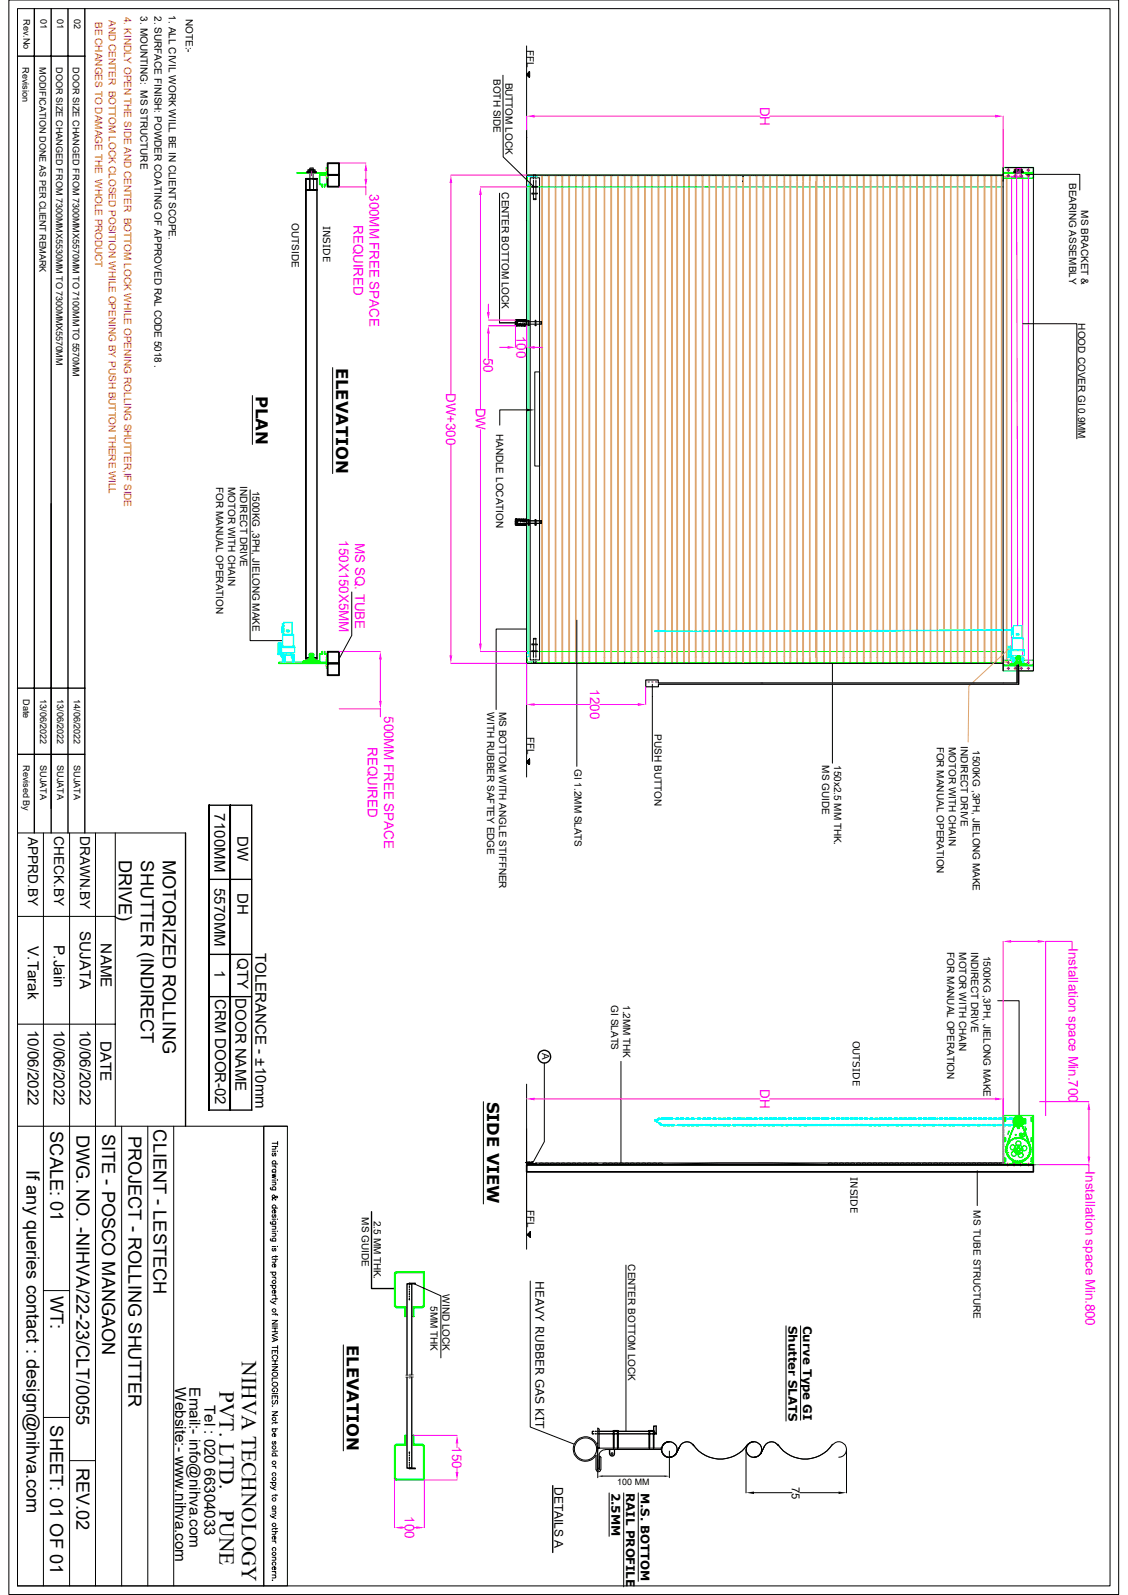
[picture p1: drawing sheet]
<svg xmlns="http://www.w3.org/2000/svg" width="210mm" height="297mm" viewBox="0 0 210 297" stroke-linecap="round" stroke-linejoin="round" font-family="sans-serif">
<defs><g id="words">
<g font-size="4">
<text x="45" y="253.5" transform="rotate(90 45 253.5)">NIHVA TECHNOLOGY</text>
<text x="40.9" y="259" transform="rotate(90 40.9 259)">PVT. LTD.</text>
<text x="40.9" y="281.2" transform="rotate(90 40.9 281.2)">PUNE</text>
</g>
<g font-size="3.4">
<text x="22.1" y="160.1" transform="rotate(90 22.1 160.1)">DRIVE)</text>
<text x="26.2" y="160.2" transform="rotate(90 26.2 160.2)">SHUTTER (INDIRECT</text>
<text x="30.3" y="160.1" transform="rotate(90 30.3 160.1)">MOTORIZED ROLLING</text>
<text x="9.4" y="210.7" transform="rotate(90 9.4 210.7)">SCALE: 01</text>
<text x="14.2" y="211.3" transform="rotate(90 14.2 211.3)">DWG. NO. -NIHVA/22-23/CLT/0055</text>
<text x="19.1" y="211.2" transform="rotate(90 19.1 211.2)">SITE - POSCO MANGAON</text>
<text x="23.9" y="211.5" transform="rotate(90 23.9 211.5)">PROJECT - ROLLING SHUTTER</text>
<text x="28.6" y="210.3" transform="rotate(90 28.6 210.3)">CLIENT - LESTECH</text>
<text x="4.9" y="217.9" transform="rotate(90 4.9 217.9)">If any queries contact : design@nihva.com</text>
<text x="9.4" y="241.3" transform="rotate(90 9.4 241.3)">WT:</text>
<text x="9.4" y="265.4" transform="rotate(90 9.4 265.4)">SHEET: 01 OF 01</text>
<text x="14.2" y="273.3" transform="rotate(90 14.2 273.3)">REV.02</text>
</g>
<g font-size="3">
<text x="62.6" y="68.5" transform="rotate(90 62.6 68.5)">ELEVATION</text>
<text x="47.6" y="73.7" transform="rotate(90 47.6 73.7)">PLAN</text>
<text x="90.7" y="205.1" transform="rotate(90 90.7 205.1)">SIDE VIEW</text>
<text x="64.6" y="250.4" transform="rotate(90 64.6 250.4)">ELEVATION</text>
</g>
<g font-size="2.8">
<text x="40" y="151.5" transform="rotate(90 40 151.5)">7100MM</text>
<text x="44.2" y="155.7" transform="rotate(90 44.2 155.7)">DW</text>
<text x="40" y="165.4" transform="rotate(90 40 165.4)">5570MM</text>
<text x="44.2" y="166.2" transform="rotate(90 44.2 166.2)">DH</text>
<text x="14.9" y="173.3" transform="rotate(90 14.9 173.3)">SUJATA</text>
<text x="5.2" y="176.2" transform="rotate(90 5.2 176.2)">V.Tarak</text>
<text x="10" y="176" transform="rotate(90 10 176)">P.Jain</text>
<text x="18.8" y="175.7" transform="rotate(90 18.8 175.7)">NAME</text>
<text x="44.2" y="178.4" transform="rotate(90 44.2 178.4)">QTY</text>
<text x="47.6" y="177.5" transform="rotate(90 47.6 177.5)">TOLERANCE - ±10mm</text>
<text x="40" y="180.6" transform="rotate(90 40 180.6)">1</text>
<text x="43.9" y="185.9" transform="rotate(90 43.9 185.9)">DOOR NAME</text>
<text x="5.2" y="191.7" transform="rotate(90 5.2 191.7)">10/06/2022</text>
<text x="10" y="191.7" transform="rotate(90 10 191.7)">10/06/2022</text>
<text x="14.9" y="191.7" transform="rotate(90 14.9 191.7)">10/06/2022</text>
<text x="40" y="186" transform="rotate(90 40 186)">CRM DOOR-02</text>
<text x="18.7" y="193.8" transform="rotate(90 18.7 193.8)">DATE</text>
<text x="32.6" y="258.4" transform="rotate(90 32.6 258.4)">Website:- www.nihva.com</text>
<text x="35.3" y="258.4" transform="rotate(90 35.3 258.4)">Email:- info@nihva.com</text>
<text x="38.1" y="261.7" transform="rotate(90 38.1 261.7)">Tel : 020 66304033</text>
</g>
<g font-size="2.5" fill="#f0f">
<text x="141.5" y="19.9" transform="rotate(90 141.5 19.9)">DH</text>
<text x="65.8" y="41.9" transform="rotate(90 65.8 41.9)">REQUIRED</text>
<text x="68.8" y="36.2" transform="rotate(90 68.8 36.2)">300MM FREE SPACE</text>
<text x="96.1" y="62.5" transform="rotate(90 96.1 62.5)">100</text>
<text x="90" y="66.6" transform="rotate(90 90 66.6)">50</text>
<text x="83.1" y="73.2" transform="rotate(90 83.1 73.2)">DW+300</text>
<text x="88.6" y="75.9" transform="rotate(90 88.6 75.9)">DW</text>
<text x="63.2" y="100.6" transform="rotate(90 63.2 100.6)">150X150X5MM</text>
<text x="66.1" y="101.2" transform="rotate(90 66.1 101.2)">MS SQ. TUBE</text>
<text x="109.9" y="128.4" transform="rotate(90 109.9 128.4)">1200</text>
<text x="71.5" y="133.4" transform="rotate(90 71.5 133.4)">500MM FREE SPACE</text>
<text x="68.5" y="139.1" transform="rotate(90 68.5 139.1)">REQUIRED</text>
<text x="198.9" y="176.6" transform="rotate(90 198.9 176.6)">Installation space Min.700</text>
<text x="141.5" y="202.9" transform="rotate(90 141.5 202.9)">DH</text>
<text x="202.1" y="218.1" transform="rotate(90 202.1 218.1)">Installation space Min.800</text>
<text x="84.2" y="269.3" transform="rotate(90 84.2 269.3)">150</text>
<text x="75.4" y="282.3" transform="rotate(90 75.4 282.3)">100</text>
</g>
<g font-size="2.5">
<text x="5.2" y="155.8" transform="rotate(90 5.2 155.8)">APPRD.BY</text>
<text x="10.1" y="155.7" transform="rotate(90 10.1 155.7)">CHECK.BY</text>
<text x="14.9" y="155.7" transform="rotate(90 14.9 155.7)">DRAWN.BY</text>
</g>
<g font-size="2.2">
<text x="99.7" y="238.6" transform="rotate(90 99.7 238.6)">HEAVY RUBBER GAS KIT</text>
<text x="146.8" y="246.9" transform="rotate(90 146.8 246.9)">Shutter SLATS</text>
<text x="149.5" y="246.9" transform="rotate(90 149.5 246.9)">Curve Type GI</text>
<text x="103.2" y="276.9" transform="rotate(90 103.2 276.9)">DETAILS A</text>
<text x="113.9" y="278" transform="rotate(90 113.9 278)">2.5MM</text>
<text x="116.6" y="278" transform="rotate(90 116.6 278)">RAIL PROFILE</text>
<text x="119.3" y="278" transform="rotate(90 119.3 278)">M.S. BOTTOM</text>
</g>
<text font-size="2.1" x="147.4" y="276.8" transform="rotate(90 147.4 276.8)">75</text>
<g font-size="1.9" fill="#f00">
<text x="17.7" y="4.1" transform="rotate(90 17.7 4.1)">BE CHANGES TO DAMAGE THE WHOLE PRODUCT</text>
<text x="20.3" y="3.7" transform="rotate(90 20.3 3.7)">AND CENTER BOTTOM LOCK CLOSED POSITION WHILE OPENING BY PUSH BUTTON THERE WILL</text>
<text x="23.1" y="3.1" transform="rotate(90 23.1 3.1)">4. KINDLY OPEN THE SIDE AND CENTER BOTTOM LOCK WHILE OPENING ROLLING SHUTTER,IF SIDE</text>
</g>
<g font-size="1.9">
<text x="26.2" y="3" transform="rotate(90 26.2 3)">3. MOUNTING: MS STRUCTURE</text>
<text x="28.7" y="3" transform="rotate(90 28.7 3)">2. SURFACE FINISH: POWDER COATING OF APPROVED RAL CODE 5018 .</text>
<text x="31.5" y="2.9" transform="rotate(90 31.5 2.9)">1. ALL CIVIL WORK WILL BE IN CLIENT SCOPE.</text>
<text x="34.6" y="3.5" transform="rotate(90 34.6 3.5)">NOTE:-</text>
<text x="98.1" y="9.2" transform="rotate(90 98.1 9.2)">FFL</text>
<text x="91.9" y="14.7" transform="rotate(90 91.9 14.7)">BOTH SIDE</text>
<text x="94.1" y="15.4" transform="rotate(90 94.1 15.4)">BUTTOM LOCK</text>
<text x="93.4" y="35.8" transform="rotate(90 93.4 35.8)">CENTER BOTTOM LOCK</text>
<text x="199" y="34" transform="rotate(90 199 34)">BEARING ASSEMBLY</text>
<text x="54.3" y="41.5" transform="rotate(90 54.3 41.5)">OUTSIDE</text>
<text x="201.3" y="39.2" transform="rotate(90 201.3 39.2)">MS BRACKET &amp;</text>
<text x="200.7" y="60.2" transform="rotate(90 200.7 60.2)">HOOD COVER GI 0.9MM</text>
<text x="92.4" y="80.8" transform="rotate(90 92.4 80.8)">HANDLE LOCATION</text>
<text x="40.3" y="90.6" transform="rotate(90 40.3 90.6)">FOR MANUAL OPERATION</text>
<text x="42.5" y="90.6" transform="rotate(90 42.5 90.6)">MOTOR WITH CHAIN</text>
<text x="44.7" y="90.6" transform="rotate(90 44.7 90.6)">INDIRECT DRIVE</text>
<text x="47" y="91.4" transform="rotate(90 47 91.4)">1500KG ,3PH, JIELONG MAKE</text>
<text x="90.7" y="132.6" transform="rotate(90 90.7 132.6)">WITH RUBBER SAFTEY EDGE</text>
<text x="93" y="132.5" transform="rotate(90 93 132.5)">MS BOTTOM WITH ANGLE STIFFNER</text>
<text x="98.1" y="137.2" transform="rotate(90 98.1 137.2)">FFL</text>
<text x="121.9" y="136.7" transform="rotate(90 121.9 136.7)">PUSH BUTTON</text>
<text x="106.9" y="143.1" transform="rotate(90 106.9 143.1)">GI 1.2MM SLATS</text>
<text x="153.1" y="142.5" transform="rotate(90 153.1 142.5)">MS GUIDE</text>
<text x="155.3" y="142.4" transform="rotate(90 155.3 142.4)">150x2.5 MM THK.</text>
<text x="174.4" y="139" transform="rotate(90 174.4 139)">FOR MANUAL OPERATION</text>
<text x="176.7" y="139" transform="rotate(90 176.7 139)">MOTOR WITH CHAIN</text>
<text x="178.9" y="139" transform="rotate(90 178.9 139)">INDIRECT DRIVE</text>
<text x="181.1" y="139.7" transform="rotate(90 181.1 139.7)">1500KG ,3PH, JIELONG MAKE</text>
<text x="176.4" y="177.3" transform="rotate(90 176.4 177.3)">FOR MANUAL OPERATION</text>
<text x="178.6" y="177.3" transform="rotate(90 178.6 177.3)">MOTOR WITH CHAIN</text>
<text x="180.8" y="177.3" transform="rotate(90 180.8 177.3)">INDIRECT DRIVE</text>
<text x="183.1" y="178" transform="rotate(90 183.1 178)">1500KG ,3PH, JIELONG MAKE</text>
<text x="113.8" y="187.2" transform="rotate(90 113.8 187.2)">GI SLATS</text>
<text x="116" y="187.1" transform="rotate(90 116 187.1)">1.2MM THK</text>
<text x="100.9" y="196" transform="rotate(90 100.9 196)">A</text>
<text x="67.4" y="226.6" transform="rotate(90 67.4 226.6)">MS GUIDE</text>
<text x="69.6" y="227.3" transform="rotate(90 69.6 227.3)">2.5 MM THK.</text>
<text x="98.2" y="225.3" transform="rotate(90 98.2 225.3)">FFL</text>
<text x="181.3" y="225.4" transform="rotate(90 181.3 225.4)">MS TUBE STRUCTURE</text>
<text x="117" y="235.4" transform="rotate(90 117 235.4)">CENTER BOTTOM LOCK</text>
<text x="80.2" y="243.2" transform="rotate(90 80.2 243.2)">5MM THK</text>
<text x="82.4" y="241" transform="rotate(90 82.4 241)">WIND LOCK</text>
</g>
<g font-size="1.8">
<text x="60.2" y="42" transform="rotate(90 60.2 42)">INSIDE</text>
<text x="158.8" y="193.8" transform="rotate(90 158.8 193.8)">OUTSIDE</text>
<text x="158.4" y="219.2" transform="rotate(90 158.4 219.2)">INSIDE</text>
</g>
<g font-size="1.7">
<text x="4.4" y="3.6" transform="rotate(90 4.4 3.6)">Rev.No</text>
<text x="7.5" y="3.6" transform="rotate(90 7.5 3.6)">01</text>
<text x="10.7" y="3.6" transform="rotate(90 10.7 3.6)">01</text>
<text x="13.8" y="3.6" transform="rotate(90 13.8 3.6)">02</text>
<text x="4.2" y="12.5" transform="rotate(90 4.2 12.5)">Revision</text>
<text x="7.3" y="12.5" transform="rotate(90 7.3 12.5)">MODIFICATION DONE AS PER CLIENT REMARK</text>
<text x="10.5" y="12.5" transform="rotate(90 10.5 12.5)">DOOR SIZE CHANGED FROM 7300MMX5530MM TO 7300MMX5570MM</text>
<text x="13.6" y="12.5" transform="rotate(90 13.6 12.5)">DOOR SIZE CHANGED FROM 7300MMX5570MM TO 7100MM TO 5570MM</text>
<text x="4.3" y="130.2" transform="rotate(90 4.3 130.2)">Date</text>
<text x="7.5" y="130.2" transform="rotate(90 7.5 130.2)">13/06/2022</text>
<text x="10.6" y="130.2" transform="rotate(90 10.6 130.2)">13/06/2022</text>
<text x="13.8" y="130.2" transform="rotate(90 13.8 130.2)">14/06/2022</text>
<text x="4.3" y="142.5" transform="rotate(90 4.3 142.5)">Revised By</text>
<text x="7.5" y="142.5" transform="rotate(90 7.5 142.5)">SUJATA</text>
<text x="10.6" y="142.5" transform="rotate(90 10.6 142.5)">SUJATA</text>
<text x="13.8" y="142.5" transform="rotate(90 13.8 142.5)">SUJATA</text>
<text x="114.9" y="276.5">100 MM</text>
</g>
</g></defs>
<g fill="none" stroke="#dda56e" stroke-width=".19">
<path d="M100.8 32.9h.2v90.4h-.2zM102.1 32.9h.2v90.4h-.2zM103.4 32.9h.1v90.4h-.1zM104.6 32.9h.2v90.4h-.2zM105.9 32.9h.1v90.4h-.1zM107.1 32.9h.2v90.4h-.2zM108.4 32.9h.1v90.4h-.1zM109.6 32.9h.2v90.4h-.2zM110.9 32.9h.1v90.4h-.1zM137 33.7v88.7M137.2 33.7v83.6M138.3 32.9v.8"/>
<path d="M138.3 33.8v83.7M138.4 33.8v83.7M146 33.8v88.5M146.1 33.8v88.5M148.3 33.8v88.5M148.5 32.9v90.4M149.4 33.8v88.5M149.6 32.9v90.4M150.7 33.8v88.5M150.8 32.9v90.4M151.9 33.8v88.6M152.1 32.9v90.4"/>
<path d="M153.4 32.9v.8M153.4 33.8v88.5M153.5 32.9v90.4M157 32.9h.1v90.4h-.1zM158.2 32.9h.2v90.4h-.2zM159.5 32.9h.1v90.4h-.1zM160.7 32.9h.2v90.4h-.2zM162 32.9h.2v90.4h-.2zM163.3 32.9h.1v90.4h-.1zM164.4 32.9h.1v90.4h-.1zM165.7 32.9h.1v90.4h-.1zM166.9 32.9h.1v90.4h-.1z"/>
<path d="M168.1 32.9h.2v90.4h-.2zM169.4 32.9h.1v90.4h-.1zM169.8 32.6h.1M170.6 32.9h.2v90.4h-.2zM171.9 32.9h.2v90.4h-.2zM173.2 32.9h.1v90.4h-.1zM174.5 32.9h.1v90.4h-.1zM175.7 32.9h.2v90.4h-.2zM177 32.9h.1v90.4h-.1zM178.2 32.9h.2v90.4h-.2zM179.5 32.9h.1v90.4h-.1zM180.7 32.9h.2v90.4h-.2z"/>
<path d="M182 32.9h.1v90.4h-.1zM183.2 32.9h.2v90.4h-.2zM184.5 32.9h.2v90.4h-.2zM185.4 32.9h.1v90.4h-.1zM186.4 32.9h.2v90.4h-.2zM187.4 32.9v90.4M187.5 32.9v90.4M138.3 117.6v4.7M153.4 122.4v.9"/>
</g>
<g fill="none" stroke="#0f0" stroke-width=".19">
<path d="M55.3 32.1v.2M98.1 32.9v.6M98.1 33.6v.1M98.3 32.7l-.2 .1M98.4 32.7h.2M98.7 32.7h.2M99 32.7h.3M99.4 32.7h.2M99.7 32.7h.2M100 32.7h.2M100.4 32.7h.2M100.7 32.7h.2"/>
<path d="M101 32.7h.3M101.4 32.7h.2M101.7 32.7h.2M102 32.7h.2M102.4 32.7h.2M102.7 32.7h.2M103 32.7h.3M103.4 32.7h.2M103.7 32.7h.2M104 32.7h.3M104.4 32.7h.2M104.7 32.7h.2"/>
<path d="M105 32.7h.2M105.4 32.7h.2M105.7 32.7h.2M106 32.7h.3M106.3 32.7h.3M106.7 32.7h.2M107 32.7h.2M107.4 32.7h.2M107.7 32.7h.2M108 32.7h.2M108.4 32.7h.2M108.7 32.7h.2"/>
<path d="M109 32.7h.3M109.3 32.7h.3M109.7 32.7h.2M110 32.7h.2M110.4 32.7h.2M110.7 32.7h.2M111 32.7h.3M111.3 32.7h.3M111.7 32.7h.2M112 32.7h.2M112.4 32.7h.2M112.7 32.7h.2"/>
<path d="M113 32.7h.2M113.4 32.7h.2M113.7 32.7h.2M114 32.7h.2M114.3 32.7h.3M114.7 32.7h.2M115 32.7h.2M115.4 32.7h.2M115.7 32.7h.2M116 32.7h.2M116.3 32.7h.2M116.7 32.7h.2"/>
<path d="M117 32.7h.2M117.3 32.7h.3M117.7 32.7h.2M118 32.7h.2M118.3 32.7h.3M118.7 32.7h.2M119 32.7h.2M119.3 32.7h.2M119.7 32.7h.2M120 32.7h.2M120.4 32.7h.2M120.6 32.7h.3"/>
<path d="M121 32.7h.2M121.3 32.7h.2M121.7 32.7h.2M122 32.7h.2M122.3 32.7h.3M122.7 32.7h.2M123 32.7h.2M123.3 32.7h.3M123.7 32.7h.2M124 32.7h.2M124.3 32.7h.2M124.7 32.7h.2"/>
<path d="M125 32.7h.2M125.3 32.7h.3M125.6 32.7h.3M126 32.7h.2M126.3 32.7h.2M126.7 32.7h.2M127 32.7h.2M127.3 32.7h.3M127.7 32.7h.2M128 32.7h.2M128.3 32.7h.2M128.7 32.7h.2"/>
<path d="M129 32.7h.2M129.3 32.7h.2M129.7 32.7h.2M130 32.7h.2M130.3 32.7h.3M130.6 32.7h.3M131 32.7h.2M131.3 32.7h.2M131.3 34.8h22.1M131.7 32.7h.2M132 32.7h.2M132.3 32.7h.2"/>
<path d="M132.6 32.7h.3M133 32.7h.2M133.3 32.7h.2M133.6 32.7h.3M134 32.7h.2M134.3 32.7h.2M134.7 32.7h.2M135 32.7h.2M135.3 32.7h.3M135.6 32.7h.2M136 32.7h.2M136.3 32.7h.2"/>
<path d="M136.7 32.7h.2M137 32.7h.2M137.3 32.7h.2M137.6 32.7h.3M138 32.7h.2M138.3 32.7h.2M138.6 32.7h.3M139 32.7h.2M139.3 32.7h.2M139.7 32.7h.2M140 32.7h.2M140.3 32.7h.2"/>
<path d="M140.6 32.7h.2M141 32.7h.2M141.3 32.7h.2M141.6 32.7h.3M142 32.7h.2M142.3 32.7h.2M142.6 32.7h.3M143 32.7h.2M143.3 32.7h.2M143.6 32.7h.2M144 32.7h.2M144.3 32.7h.2"/>
<path d="M144.6 32.7h.3M144.9 32.7h.3M145.3 32.7h.2M145.6 32.7h.2M146 32.7h.2M146.3 32.7h.2M146.6 32.7h.3M146.9 32.7h.3M147.3 32.7h.2M147.6 32.7h.2M148 32.7h.2M148.3 32.7h.2"/>
<path d="M148.6 32.7h.2M149 32.7h.2M149.3 32.7h.2M149.6 32.7h.3M149.9 32.7h.3M150.3 32.7h.2M150.6 32.7h.2M151 32.7h.2M151.3 32.7h.2M151.6 32.7h.2M151.9 32.7h.3M152.3 32.7h.2"/>
<path d="M152.6 32.7h.2M153 32.7h.2M153.3 32.7h.2M153.5 34.8h33.3M153.6 32.7h.2M154 32.7h.2M154.3 32.7h.2M154.6 32.7h.3M154.9 32.7h.3M155.3 32.7h.2M155.6 32.7h.2M156 32.7h.2"/>
<path d="M156.3 32.7h.2M156.6 32.7h.2M156.9 32.7h.3M157.3 32.7h.2M157.6 32.7h.2M157.9 32.7h.3M158.3 32.7h.2M158.6 32.7h.2M158.9 32.7h.3M159.3 32.7h.2M159.6 32.7h.2M159.9 32.7h.2"/>
<path d="M160.3 32.7h.2M160.6 32.7h.2M161 32.7h.2M161.3 32.7h.2M161.6 32.7h.2M161.9 32.7h.2M162.3 32.7h.2M162.6 32.7h.2M162.9 32.7h.3M163.3 32.7h.2M163.6 32.7h.2M163.9 32.7h.3"/>
<path d="M164.3 32.7h.2M164.6 32.7h.2M164.9 32.7h.2M165.3 32.7h.2M165.6 32.7h.2M165.9 32.7h.3M166.2 32.7h.3M166.6 32.7h.2M166.9 32.7h.2M167.3 32.7h.2M167.6 32.7h.2M167.9 32.7h.2"/>
<path d="M168.3 32.7h.2M168.6 32.7h.2M168.9 32.7h.3M169.2 32.7h.3M169.6 32.7h.2M169.9 32.7h.2M170.3 32.7h.2M170.6 32.7h.2M170.9 32.7h.3M171.2 32.7h.3M171.6 32.7h.2M171.9 32.7h.2"/>
<path d="M172.3 32.7h.2M172.6 32.7h.2M172.9 32.7h.2M173.3 32.7h.2M173.6 32.7h.2M173.9 32.7h.2M174.2 32.7h.3M174.6 32.7h.2M174.9 32.7h.2M175.3 32.7h.2M175.6 32.7h.2M175.9 32.7h.2"/>
<path d="M176.2 32.7h.3M176.6 32.7h.2M176.9 32.7h.2M177.2 32.7h.3M177.6 32.7h.2M177.9 32.7h.2M178.2 32.7h.3M178.6 32.7h.2M178.9 32.7h.2M179.2 32.7h.3M179.6 32.7h.2M179.9 32.7h.2"/>
<path d="M180.3 32.7h.2M180.6 32.7h.2M180.9 32.7h.2M181.2 32.7h.2M181.6 32.7h.2M181.9 32.7h.2M182.2 32.7h.3M182.6 32.7h.2M182.9 32.7h.2M183.2 32.7h.3M183.6 32.7h.2M183.9 32.7h.2"/>
<path d="M184.2 32.7h.2M184.6 32.7h.2M184.9 32.7h.2M185.3 32.7h.2M185.5 33.8h.1M185.5 32.7h.3M185.9 32.7h.2M186.2 32.7h.2M186.6 32.7h.1v1M186.8 31.2v2.5M186.8 32.6h-88.8v1.1M98 122.4v1.1h88.8"/>
<path d="M98 121.3h32.9M98.1 122.6v.1M98.1 122.8v.6h.2M98.1 122.4v.1M98.4 123.4h.2M98.7 123.4h.2M99 123.4h.3M99.4 123.4h.2M99.7 123.4h.2M100 123.4h.2M100.4 123.4h.2M100.7 123.4h.2"/>
<path d="M101 123.4h.3M101.4 123.4h.2M101.7 123.4h.2M102 123.4h.2M102.4 123.4h.2M102.7 123.4h.2M103 123.4h.3M103.4 123.4h.2M103.7 123.4h.2M104 123.4h.3M104.4 123.4h.2M104.7 123.4h.2"/>
<path d="M105 123.4h.2M105.4 123.4h.2M105.7 123.4h.2M106 123.4h.3M106.3 123.4h.3M106.7 123.4h.2M107 123.4h.2M107.4 123.4h.2M107.7 123.4h.2M108 123.4h.2M108.4 123.4h.2M108.7 123.4h.2"/>
<path d="M109 123.4h.3M109.3 123.4h.3M109.7 123.4h.2M110 123.4h.2M110.4 123.4h.2M110.7 123.4h.2M111 123.4h.3M111.3 123.4h.3M111.7 123.4h.2M112 123.4h.2M112.4 123.4h.2M112.7 123.4h.2"/>
<path d="M113 123.4h.2M113.4 123.4h.2M113.7 123.4h.2M114 123.4h.2M114.3 123.4h.3M114.7 123.4h.2M115 123.4h.2M115.4 123.4h.2M115.7 123.4h.2M116 123.4h.2M116.3 123.4h.2M116.7 123.4h.2"/>
<path d="M117 123.4h.2M117.3 123.4h.3M117.7 123.4h.2M118 123.4h.2M118.3 123.4h.3M118.7 123.4h.2M119 123.4h.2M119.3 123.4h.2M119.7 123.4h.2M120 123.4h.2M120.4 123.4h.2M120.7 123.4h.2"/>
<path d="M121 123.4h.2M121.3 123.4h.2M121.7 123.4h.2M122 123.4h.2M122.3 123.4h.3M122.7 123.4h.2M123 123.4h.2M123.3 123.4h.3M123.7 123.4h.2M124 123.4h.2M124.3 123.4h.2M124.7 123.4h.2"/>
<path d="M125 123.4h.2M125.3 123.4h.3M125.6 123.4h.3M126 123.4h.2M126.3 123.4h.2M126.7 123.4h.2M127 123.4h.2M127.3 123.4h.3M127.7 123.4h.2M128 123.4h.2M128.3 123.4h.2M128.7 123.4h.2"/>
<path d="M129 123.4h.2M129.3 123.4h.2M129.7 123.4h.2M130 123.4h.2M130.3 123.4h.3M130.6 123.4h.3M131 123.4h.2M131.1 121.3h22.3M131.3 123.4h.2M131.7 123.4h.2M132 123.4h.2M132.3 123.4h.2"/>
<path d="M132.6 123.4h.3M133 123.4h.2M133.3 123.4h.2M133.6 123.4h.3M134 123.4h.2M134.3 123.4h.2M134.7 123.4h.2M135 123.4h.2M135.3 123.4h.3M135.6 123.4h.2M136 123.4h.2M136.3 123.4h.2"/>
<path d="M136.7 123.4h.2M137 123.4h.2M137.3 123.4h.2M137.6 123.4h.3M138 123.4h.2M138.3 123.4h.2M138.6 123.4h.3M139 123.4h.2M139.3 123.4h.2M139.7 123.4h.2M140 123.4h.2M140.3 123.4h.2"/>
<path d="M140.6 123.4h.2M141 123.4h.2M141.3 123.4h.2M141.6 123.4h.3M142 123.4h.2M142.3 123.4h.2M142.6 123.4h.3M143 123.4h.2M143.3 123.4h.2M143.6 123.4h.2M144 123.4h.2M144.3 123.4h.2"/>
<path d="M144.6 123.4h.3M144.9 123.4h.3M145.3 123.4h.2M145.6 123.4h.2M146 123.4h.2M146.3 123.4h.2M146.6 123.4h.3M146.9 123.4h.3M147.3 123.4h.2M147.6 123.4h.2M148 123.4h.2M148.3 123.4h.2"/>
<path d="M148.6 123.4h.2M149 123.4h.2M149.3 123.4h.2M149.6 123.4h.3M149.9 123.4h.3M150.3 123.4h.2M150.6 123.4h.2M151 123.4h.2M151.3 123.4h.2M151.6 123.4h.2M151.9 123.4h.3M152.3 123.4h.2"/>
<path d="M152.6 123.4h.2M153 123.4h.2M153.3 123.4h.2M153.5 121.3h33.3M153.6 123.4h.2M154 123.4h.2M154.3 123.4h.2M154.6 123.4h.3M154.9 123.4h.3M155.3 123.4h.2M155.6 123.4h.2M156 123.4h.2"/>
<path d="M156.3 123.4h.2M156.6 123.4h.2M156.9 123.4h.3M157.3 123.4h.2M157.6 123.4h.2M157.9 123.4h.3M158.3 123.4h.2M158.6 123.4h.2M158.9 123.4h.3M159.3 123.4h.2M159.6 123.4h.2M159.9 123.4h.2"/>
<path d="M160.3 123.4h.2M160.6 123.4h.2M161 123.4h.2M161.3 123.4h.2M161.6 123.4h.2M161.9 123.4h.2M162.3 123.4h.2M162.6 123.4h.2M162.9 123.4h.3M163.3 123.4h.2M163.6 123.4h.2M163.9 123.4h.3"/>
<path d="M164.3 123.4h.2M164.6 123.4h.2M164.9 123.4h.2M165.3 123.4h.2M165.6 123.4h.2M165.9 123.4h.3M166.2 123.4h.3M166.6 123.4h.2M166.9 123.4h.2M167.3 123.4h.2M167.6 123.4h.2M167.9 123.4h.2"/>
<path d="M168.3 123.4h.2M168.6 123.4h.2M168.9 123.4h.3M169.2 123.4h.3M169.6 123.4h.2M169.9 123.4h.2M170.3 123.4h.2M170.6 123.4h.2M170.9 123.4h.3M171.2 123.4h.3M171.6 123.4h.2M171.9 123.4h.2"/>
<path d="M172.3 123.4h.2M172.6 123.4h.2M172.9 123.4h.2M173.3 123.4h.2M173.6 123.4h.2M173.9 123.4h.2M174.2 123.4h.3M174.6 123.4h.2M174.9 123.4h.2M175.3 123.4h.2M175.6 123.4h.2M175.9 123.4h.2"/>
<path d="M176.2 123.4h.3M176.6 123.4h.2M176.9 123.4h.2M177.2 123.4h.3M177.6 123.4h.2M177.9 123.4h.2M178.2 123.4h.3M178.6 123.4h.2M178.9 123.4h.2M179.2 123.4h.3M179.6 123.4h.2M179.9 123.4h.2"/>
<path d="M180.3 123.4h.2M180.6 123.4h.2M180.9 123.4h.2M181.2 123.4h.2M181.6 123.4h.2M181.9 123.4h.2M182.2 123.4h.3M182.6 123.4h.2M182.9 123.4h.2M183.2 123.4h.3M183.6 123.4h.2M183.9 123.4h.2"/>
<path d="M184.2 123.4h.2M184.6 123.4h.2M184.9 123.4h.2M185.3 123.4h.2M185.5 123.4h.3M185.9 123.4h.2M186.2 123.4h.2M186.7 121.3v2.1h-.1M189.4 208.2a.63 .63 0 0 1 .8 .5 .63 .63 0 0 1-.6 .8"/>
</g>
<path d="M186.8 31.2v1.7h1.6M187.5 123.3h-.7v1.6" fill="none" stroke="#b88a5c" stroke-width=".19"/>
<path d="M188.3 32.9h2.1v90.6h-2.1zM188.3 33h2.1M189.1 32.9l-.1 .1M188.3 123.3h2.1M186.8 175.3v32.6M188.3 175.3h4.9M199.6 176.8v-1.5h-4.9v32.4" fill="none" stroke="#f0f" stroke-width=".19"/>
<path d="M189.7 32.9v.1" fill="none" stroke="#b85c8a" stroke-width=".19"/>
<g fill="none" stroke="#000" stroke-width=".19">
<path d="M98 8.6v136.1M98 25.6h.1M175.3 32.6h.1M192.4 33.2v89.7M47 73.7v9.1M61.9 68.5v19.7M46.6 91.2v28.1h6M98 117.1h-5.6v15M107.4 115.5v27.2M155 123.5v18.6M189.9 123.3v.5M115.6 197.7v18.9"/>
<path d="M185.8 186.4h3.9v22.2M90 205.1v19.1M98 216.7h1.5M98 216.3l.1 .4h.4M98 216.9h94.8M98 201.9v30.7M98.1 216.7l-.1 .4M99.7 216.6l-.2 .1h-1.5M99.7 216.8h.1M99.8 216.6l.1 .1v.1h-.1l.1-.1-.1-.1M100.3 216.8a.63 .63 0 0 1 1 0 .63 .63 0 0 1 1 0 .63 .63 0 0 1 1 0 .63 .63 0 0 1 1.1 0 .63 .63 0 0 1 1 0 .63 .63 0 0 1 1 0M106.3 216.8a.63 .63 0 0 1 1.1 0 .63 .63 0 0 1 1 0 .63 .63 0 0 1 1 0 .63 .63 0 0 1 1 0 .63 .63 0 0 1 1 0"/>
<path d="M112.1 216.8a.63 .63 0 0 1 1.1 0 .63 .63 0 0 1 1 0 .63 .63 0 0 1 1 0 .63 .63 0 0 1 1 0 .63 .63 0 0 1 1 0 .63 .63 0 0 1 1 0 .72 .72 0 0 1 1.1 0 .63 .63 0 0 1 1.1 0 .63 .63 0 0 1 1 0 .63 .63 0 0 1 1 0 .72 .72 0 0 1 1.1 0l10.2-.2h10.2l10.2 .2a.67 .67 0 0 1 1 0 .63 .63 0 0 1 1 0 .72 .72 0 0 1 1.1 0 .63 .63 0 0 1 1 0 .63 .63 0 0 1 1.1 0M159.3 216.8a.63 .63 0 0 1 1.1 0 .63 .63 0 0 1 1 0 .63 .63 0 0 1 1 0 .63 .63 0 0 1 1 0 .63 .63 0 0 1 1 0 .63 .63 0 0 1 1 0 .63 .63 0 0 1 1.1 0 .63 .63 0 0 1 1 0 .63 .63 0 0 1 1 0 .63 .63 0 0 1 1 0 .63 .63 0 0 1 1 0 .63 .63 0 0 1 1 0M171.6 216.8a.63 .63 0 0 1 1 0 .63 .63 0 0 1 1.1 0M173.7 216.8a.63 .63 0 0 1 1 0 .63 .63 0 0 1 1 0 .63 .63 0 0 1 1 0 .63 .63 0 0 1 1.1 0 .63 .63 0 0 1 1 0 .63 .63 0 0 1 1 0 .63 .63 0 0 1 1 0 .63 .63 0 0 1 1 0 .63 .63 0 0 1 1 0 .63 .63 0 0 1 1.1 0 .63 .63 0 0 1 1 0 .63 .63 0 0 1 1 0 .63 .63 0 0 1 1 0M187 216.5l-87.2 .1"/>
</g>
<g fill="none" stroke="#0ff" stroke-width=".19">
<path d="M98 34.5h.4M98 34.6h.4M98 33.8h.5v88.5h-.5M98.1 34.6v86.9M99.9 32.9h-1.9v90.4h1.9M98 121.5h.4l-.4 .1M174.4 209.5h.2M174.5 208.2l.1 .1M174.5 208.2l.1 .1h.2M174.6 209.5l.2 .1v-.2h.4v.2l.1-.1M174.6 209.5l.2-.1h.4l.1 .1M174.6 208.3l-.1 .1"/>
<path d="M174.8 209.6h.4zM174.8 208.3l.2-.1h.4l.2 .1M174.8 208.3l.2 .1h.4l.2-.1M174.9 208.3l.1-.1h.4l.1 .1zM175.3 209.5h.3M175.6 208.3h.2M175.6 209.5l.1 .1h.4h-.4l-.1-.1 .1-.1h.4v.2l.2-.1M175.6 209.5l.1-.1h.4l.2 .1M175.8 208.3l.1-.1h.5l.1 .1M175.8 208.3l.1 .1h.5l.1-.1M175.9 208.2h.5v.1l-.5 .1zM176.3 209.5h.2"/>
<path d="M176.5 208.3h.2M177.2 209.5l.1-.1h.5l.1 .1-.1 .1h-.5h.4l.1-.1-.1-.1h-.4v.2zM177.4 208.3l.1-.1h.5l.1 .1M177.5 208.2h.5l.1 .1-.1 .1h-.5l-.1-.1zM177.5 208.4h.5M177.9 209.5h.2M178.1 209.5l.1 .1v-.2h.5v.2l.1-.1M178.1 209.5l.1-.1h.5l.1 .1M178.1 208.3h.3M178.2 209.6h.5zM178.4 208.3v-.1h.5l.1 .1M178.4 208.3v.1h.5l.1-.1"/>
<path d="M178.8 209.5h.3M179 208.3l-.1-.1h-.4l-.1 .1 .5 .1M179 208.3h.3M179.1 209.5l.1 .1h.4h-.4v-.2h.4v.2l.1-.1M179.1 209.5l.1-.1h.4l.1 .1M179.3 208.3l.1-.1h.5l.1 .1M179.3 208.3l.1 .1h.5l.1-.1M179.4 208.4h.5M179.7 209.5h.3M180 208.3h.2M180.2 208.3l.1-.1h.5l.1 .1M180.2 208.3l.1 .1h.5l.1-.1"/>
<path d="M180.3 208.3v-.1h.5l.1 .1M180.3 208.4h.5M180.7 209.5l-.1 .1h-.5h.5l.1-.1-.1-.1h-.5v.2l-.1-.1M180.7 209.5l-.1-.1h-.5l-.1 .1M180.7 209.5h.2M180.9 208.3h.3M180.9 209.5l.2 .1v-.2h.4v.2l.2-.1M180.9 209.5l.2-.1h.4l.2 .1M181.1 209.6h.4zM181.2 208.3l.1-.1h.5l.1 .1M181.2 208.3l.1 .1h.5l.1-.1M181.3 208.2h.4l.1 .1-.5 .1z"/>
<path d="M181.7 209.5h.2M181.9 208.3h.2M181.9 209.5l.1 .1h.5h-.5v-.2h.5v.2l.1-.1M181.9 209.5l.1-.1h.5l.1 .1M182.1 208.3l.1-.1h.5l.1 .1M182.1 208.3l.1 .1h.5l.1-.1M182.2 208.3v-.1h.5l.1 .1M182.2 208.4h.5M182.6 209.5h.2M182.8 208.3h.2M182.8 209.5l.2-.1h.4l.2 .1M183 209.6h.4z"/>
<path d="M183 208.3l.2-.1h.4l.2 .1M183 208.3l.2 .1h.4l.2-.1M183.4 209.4h-.4v.2l-.2-.1M183.5 209.5l-.1 .1 .2-.1M183.6 209.5h.2M183.7 208.3l-.1-.1h-.4l-.1 .1 .5 .1M183.8 208.3h.2M183.8 209.5l.1 .1v-.2h.5v.2l.1-.1M183.8 209.5l.1-.1h.5l.1 .1M183.9 209.6h.5zM184 208.3l.1-.1h.5l.1 .1M184 208.3l.1 .1h.5l.1-.1"/>
<path d="M184.1 208.3v-.1h.5l.1 .1-.6 .1M184.5 209.5h.2M184.7 208.3h.3M185 208.3l.1-.1h.4l.2 .1M185 208.3l.1 .1h.4l.2-.1M185 208.3l.1-.1h.4l.1 .1M185.1 208.4h.4M185.4 209.5l-.1 .1h-.4h.4v-.2h-.4v.2l-.2-.1M185.4 209.5l-.1-.1h-.4l-.2 .1M185.4 209.5h.3M185.7 208.3h.2M185.7 209.5l.1-.1h.5l.1 .1"/>
<path d="M185.8 209.6h.5zM185.9 208.3l.1-.1h.5l.1 .1M185.9 208.3l.1 .1h.5l.1-.1M186.1 208.2h.4l.1 .1-.5 .1-.2-.1zM186.3 209.4h-.5v.2l-.1-.1M186.4 209.5l-.1 .1 .1-.1M186.4 209.5h.2M186.6 208.3h.3M186.6 209.5l.6 .1h-.5M186.6 209.5l.1-.1h.5l.1 .1M186.6 209.5l.6-.1v.2l.1-.1M186.9 208.3l.1-.1h.5l.1 .1"/>
<path d="M186.9 208.3l.1 .1h.5l.1-.1M186.9 208.3l.1-.1h.4l.1 .1-.5 .1M187.3 209.5h.3M187.6 208.3h.2M187.8 208.3l.1-.1h.5l.1 .1M187.8 208.3l.1 .1h.5l.1-.1M187.9 208.4h.5M188.3 209.5l-.1 .1h-.5h.4v-.2h-.4v.2l-.1-.1M188.3 209.5l-.1-.1h-.5l-.1 .1M188.3 209.5h.2M188.5 209.5l.1-.1h.5l.1 .1M188.5 208.3h.2"/>
<path d="M188.6 209.6h.5zM188.8 208.2h.5l.1 .1-.1 .1h-.5l-.1-.1M188.9 208.2h.4l.1 .1h-.6M189.1 209.4h-.5v.2l-.1-.1M189.2 209.5l-.1 .1 .1-.1"/>
</g>
<path d="M186.8 24.2v7M98 216.9h102.6" fill="none" stroke="#808080" stroke-width=".19"/>
<g fill="#f0f">
<path d="M186.8 175.3l1.5-.3v.6z"/>
<path d="M193.2 175l1.5 .3-1.5 .3z"/>
</g>
<g fill="none" stroke="#dda56e" stroke-width=".19">
<path d="M112.5 32.9h.1v90.4h-.1zM113.7 32.9h.2v90.4h-.2zM115 32.9h.1v90.4h-.1zM116.2 32.9h.2v90.4h-.2zM117.5 32.9h.1v90.4h-.1zM118.7 32.9h.2v90.4h-.2zM120 32.9h.1v90.4h-.1zM121.3 32.9h.1v90.4h-.1zM122.5 32.9h.2v90.4h-.2zM123.8 32.9h.1v90.4h-.1zM125.1 32.9h.1v90.4h-.1zM126 32.9h.2v90.4h-.2z"/>
<path d="M127.3 32.9h.1v90.4h-.1zM128.2 32.9h.2v90.4h-.2zM129.5 32.9h.1v90.4h-.1zM130.7 33.7v-.8h.2v.8M132 33.7v-.8h.1v.8M133.4 33.7v-.8h-.1v.8M134.5 33.7v-.8h.2v.8M135.8 33.7v-.8h.1v.8M137.2 33.7v-.8h-.2v.8M138.3 33v-.1h.1v.1M138.3 33.1v.1M138.3 33.3v.1"/>
<path d="M138.3 33.5v.2M138.4 33.1v.1M138.4 33.3v.1M138.4 33.5v.2M139.5 33.7v-.8h.2v.8M140.9 33.7v-.8h-.1v.8M142 33.7v-.8h.2v.8M143.5 33.7v-.8h-.2v.8M144.6 33.7v-.8h.1v.8M147.2 33.7v-.8h-.1v.8M148.3 33.7v-.8h.2v.8M149.4 33.7v-.8h.2v.8"/>
<path d="M150.7 33.7v-.8h.1v.8M152.1 33.7v-.8h-.2v.8M154.5 32.9h.1v90.4h-.1zM155.7 32.9h.2v90.4h-.2zM130.7 122.4v.9h.2v-.9M132 122.4v.9h.1v-.9M133.3 122.4v.9h.1v-.9M134.5 122.4v.9h.2v-.9M135.8 122.4v.9h.1v-.9M137 122.4v.9h.2v-.9M138.3 122.4v.4M138.3 122.9v.1"/>
<path d="M138.3 123.1v.2h.1v-.2M138.4 122.4v.4M138.4 122.9v.1M139.5 122.4v.9h.2v-.9M140.8 122.4v.9h.1v-.9M142 122.4v.9h.2v-.9M143.3 122.4v.9h.2v-.9M144.6 122.4v.9h.1v-.9M147.1 122.4v.9h.1v-.9M148.3 122.4v.9h.2v-.9M149.4 122.4v.9h.2v-.9M150.7 122.4v.9h.1v-.9"/>
<path d="M151.9 122.4v.9h.2v-.9"/>
</g>
<g fill="none" stroke="#0ff" stroke-width=".19">
<path d="M185.9 117.3h.1M186 117.4h.1M186.1 117.3h.1M186 117.3h-.1h.7M186.2 117.4h.1M186.3 117.3h.1M186.4 117.4h.1M186.4 117.3h.1M186.5 117.3h.1M186.6 117.3h.1zM186.6 117.3l.1 .1zM186.7 117.3h.1"/>
<path d="M186.8 117.3h.1zM186.8 117.3l.1 .1zM186.9 117.3h.1M187 117.3h.1zM187 117.3l.1 .1zM187.1 117.3h.1M187.2 117.3h.1zM187.2 117.3l.1 .1zM187.3 117.3h.2M187.4 117.3h.1zM187.4 117.3l.1 .1zM187.5 117.3h.2"/>
<path d="M187.6 117.3h.1zM187.6 117.3l.1 .1zM187.7 117.3h.2M187.8 117.3h.2zM187.8 117.3l.2 .1zM188 117.3h.1M188 117.3h.2zM188.2 117.3h.1M188.3 117.3h.1zM188.4 117.3h-.1l.1 .1M188.4 117.3h.1M188.4 117.4v.2z"/>
<path d="M188.4 117.4h.1M188.5 117.6h.1M188.4 117.8h.1M188.4 118h.1M188.4 117.9h.1M188.4 117.3l-.1 .2 .1 .9v-1M188.4 117.8v.1M188.4 117.3v.1M188.5 118.9h2M188.5 117.4v.2zM188.5 117.8h.1M188.5 118h.1"/>
<path d="M188.7 118.7v-2.2h1.6v2.2M188.7 117.1h-.2l-.1-.3v.3h.3M188.7 117.8h-.4v.3h.4M189 118.9h.1M189 118.8h.1M189.2 118h.5v.2h-.5zM189.4 118.2h.1M189.4 118.1h.1M189.6 118.2h.1M189.6 118.1h.1M190 118.9h.1M190 118.8h.1"/>
<path d="M187.7 122.4h.5M187.7 122.5v-2.2h.5v2.2M187.7 120.4l.1 1.9zM187.7 121.4h.2zM187.8 120.5h.2zM187.8 120.6h.1zM187.8 120.7h.1M187.8 120.8h.2zM187.8 121.1l.1 .1zM187.8 121.2h.1zM187.8 121.3h.1zM187.8 122.2l.2 .1z"/>
<path d="M187.8 122.1l.1 .1zM187.8 122.1h.1M187.8 122h.2zM187.8 121.6l.1 .1zM187.8 121.5h.1zM187.8 121.4l.1 .1zM188.1 120.3v2.1M188.1 122.8l.4 .3M188.3 121.2h2.4M188.3 122.6v.1M188.3 120.9h2.4v1.2h-2.4zM188.3 122.5l-.1 .1h.2v-.1h-.8"/>
<path d="M188.5 120.9l.1-2.2 1.9 .1v2.1M188.5 122.6v1.3M188.5 122.1v.5M188.6 121.1h.1M188.6 122.6v-.1h.3v.1M188.6 122.1h.1M188.6 122.6v1.3M188.7 122.5v.1M188.8 122.5v.1M188.8 122.6v1.3M188.9 122.6v1.3M189.1 122.6v-.5h.9v.5"/>
<path d="M189.4 121l.1 .1zM189.4 121.1h.1M190.2 122.6l.1 1.3M190.3 122.6v-.1h.3v1.4M190.4 121.1h.1M190.4 122.5v1.4M190.5 122.5v1.4M190.6 122.6l-2.5 .1M130.5 208.3h.3M130.8 208.3l.1-.1v.2l.6-.1M130.8 208.3l.1 .1h.5l.1-.1M130.9 209.5h.4"/>
<path d="M131.3 209.5l.1 .1-.2-.1 .2-.1h.4l.2 .1M131.3 209.5l.5-.1v.2l.2-.1M131.4 209.6h.4zM131.4 208.2h-.5l.6 .1M131.5 208.3h.2M131.7 208.3l.1 .1M131.8 208.2h.4zM131.8 208.2l-.1 .1 .1 .1h.4l.2-.1M131.8 208.2v.2M131.8 208.2l-.1 .1M132 209.5h.1M132 209.5l.1-.1h.5l.1 .1"/>
<path d="M132 209.5l.1 .1M132.1 209.6h.5h-.4M132.4 208.3l-.2-.1v.2h-.4M132.4 208.3h.3M132.7 209.5h.2M132.7 208.3l.1-.1v.2l.6-.1M132.7 209.5l-.1 .1v-.2h-.4v.2M132.7 208.3l.1 .1h.5l.1-.1M132.9 209.5l.1 .1h.4h-.4l-.2-.1 .2-.1h.4l.2 .1M132.9 209.5h.6M133.3 208.2h-.5h.5l.1 .1M133.4 208.3h.2"/>
<path d="M133.5 209.5l-.1 .1 .2-.1M133.6 209.5h.1M133.6 209.5l.2 .1-.1-.1M133.6 209.5l.2-.1h.4l.2 .1-.2 .1 .1-.1M133.6 208.3l.2-.1v.2h.4v-.2l.2 .1-.2 .1h-.4zM133.8 209.6h.4zM133.8 208.2h.4zM133.8 209.4h.4M159.9 209.5h.1M160.8 208.3l.2-.1v.2h.4v-.2l.1 .1-.1 .1h-.4zM160.9 209.6h.4zM161 208.2h.4z"/>
<path d="M161.3 209.4h-.4v.2l-.2-.1 .2-.1h.4l.2 .1M161.4 209.5l-.1 .1 .2-.1M161.5 209.5h.2M161.5 208.3h.4M161.7 209.5l.1-.1h.5l.1 .1M161.9 208.3l.1 .1h.5l.1-.1M161.9 208.3l.1-.1-.1 .1M162.3 209.4l-.5 .1v.1h.5h-.5l-.1-.1M162.3 209.5v.1l.1-.1M162.6 209.5h-.2M162.6 208.3h.2M162.6 208.3l-.1-.1h-.5h.4l.2 .1-.6 .1"/>
<path d="M162.8 208.3l.1 .1h.5l.1-.1M162.9 208.2h.5zM163.3 209.5l-.1 .1h-.5h.4l.1-.1-.1-.1h-.4v.2l-.1-.1M163.3 209.5l-.1-.1h-.5l-.1 .1M163.4 209.5h-.1M163.5 208.3l-.1-.1v.2h-.5v-.2l-.1 .1M163.5 208.3h.2M163.8 208.2l-.1 .1 .1 .1M163.8 208.2h.5h-.5l-.1 .1 .1 .1h.5l.1-.1M163.9 209.6h-.4h.5M164 209.5l-.5-.1v.2l-.1-.1M164.1 209.5l-.1-.1h-.5l-.1 .1"/>
<path d="M164.1 209.5l-.2 .1M164.1 209.5h.1M164.1 209.5l.2 .1v-.2h.4v.2l.1-.1M164.1 209.5l.2-.1h.4l.1 .1M164.3 209.6h.4zM164.4 208.3l-.1-.1v.2h-.5M164.4 208.3h.1M164.5 208.3l.1-.1h.5l.1 .1M164.5 208.3l.1 .1h.5l.1-.1M164.6 208.2h.5l.1 .1-.6 .1zM165 209.5h-.2M165 209.5l.1-.1h.5l.1 .1"/>
<path d="M165.2 208.3h.2M165.5 208.2h.4l.2 .1-.2 .1h-.4l-.1-.1zM165.5 208.2v.2M165.5 208.2h.4l.1 .1-.5 .1M165.6 209.4l-.5 .1v.1h.5h-.5l-.1-.1M165.7 209.5l-.1 .1 .1-.1M165.7 209.5h.1M165.8 209.5l.1-.1h.5l.1 .1M165.8 209.5l.1 .1M165.8 209.5l.6-.1v.2l.1-.1M165.9 209.6h.5zM166.1 208.3h.3"/>
<path d="M166.4 208.3l.1-.1h.5l.1 .1M166.4 208.3l.1 .1h.5l.1-.1M166.5 209.5h.2M166.5 208.2h.5v.1l-.5 .1zM166.7 209.5l.6 .1h-.5M166.7 209.5l.1-.1h.5l.1 .1M166.8 209.5l.5-.1v.2l.1-.1M167.1 208.3h.2M167.3 208.3l.2-.1h.4l.2 .1M167.3 208.3l.2 .1h.4l.2-.1M167.5 208.2h.4l.1 .1-.5 .1zM167.6 209.5h-.2"/>
<path d="M167.6 209.5l.1-.1h.4l.2 .1M167.6 209.5l.1 .1M167.7 209.6h.4h-.4M168.1 208.3h.1M168.3 209.5h.1M168.3 209.5l-.2 .1v-.2h-.4v.2M168.3 208.2h.5l.1 .1-.1 .1h-.5l-.1-.1zM168.4 208.2h.4l.1 .1-.5 .1M168.4 208.2l-.2 .1 .2 .1M168.4 209.5l.1 .1-.1-.1 .1-.1h.5l.1 .1M168.4 209.5l.6-.1v.2l.1-.1M168.5 209.6h.5z"/>
<path d="M168.9 208.3h.1M169 208.3l.2-.1h.4l.2 .1M169 208.3l.2 .1h.4l.2-.1M169.1 209.5h.1M169.7 208.3l-.1-.1h-.4l-.1 .1 .5 .1M169.8 208.3h.1M169.8 209.5v.1h-.5h.4v-.2h-.4v.2l-.1-.1M169.8 209.5v-.1h-.5l-.1 .1M170 208.2h.5l.1 .1M170 208.4h.5M170 209.5l.1 .1v-.1M170 208.2h.5l.1 .1-.1 .1h-.5l-.1-.1z"/>
<path d="M170 208.2v.2M170.1 209.5h-.3M170.1 209.6h.5zM170.6 208.3h.3M170.9 208.3l.2-.1h.4l.2 .1M170.9 208.3l.2 .1h.4l.2-.1M171.1 208.2h.4l.1 .1-.5 .1zM171.4 209.4l-.6 .1 .1 .1h.5h-.5l-.3-.2h-.5l-.1 .1M171.4 209.5v.1l.1-.1M171.5 209.5h.2M171.5 209.5l-.1-.1h-.5l-.3 .2v-.2l-.5 .1M171.7 208.3h.2"/>
<path d="M171.7 209.5l.2 .1-.1-.1M171.9 209.4l.5 .1-.1 .1h-.4h.4l.2-.1M171.9 208.3l.1-.1h.5l.1 .1M171.9 208.3l.1 .1h.5l.1-.1M172 208.2h.5l.1 .1-.6 .1zM172.5 209.5l.2 .1-.1-.1 .1-.1h.5l.1 .1M172.5 209.5l-.2-.1h-.4l-.2 .1M172.6 208.3h.1M172.7 209.6h.5zM172.7 209.4l.6 .1M172.8 208.2h.5l.1 .1-.1 .1h-.5l-.1-.1zM172.9 208.2h.4l.1 .1"/>
<path d="M172.9 208.4h.4M172.9 208.2l-.1 .1 .1 .1M173.3 209.5l-.1 .1 .1-.1M173.3 209.5h.1M173.4 209.5l.1 .1-.1-.1M173.4 208.3h.2M173.5 209.4l.5 .1M173.7 208.2h.5l.1 .1-.1 .1h-.5l-.1-.1zM174.1 209.5l-.2 .1h-.4h.5M174.1 209.5l-.1-.1h-.5l-.1 .1M174.1 209.5h.1M174.2 208.3v-.1h-.5l-.1 .1 .6 .1"/>
<path d="M174.3 209.4v.2l-.1-.1M174.3 209.4l-.1 .1M174.3 208.3h.1"/>
</g>
<path d="M186.8 123.7l.1 .2h5.4l.1-.2v.3h-5.6zM186.8 122.4v1.1M188.7 123.9v.1M188.8 123.9v.1M189.1 123.3h1.1M189.3 122.3v1.7M189.9 122.3v1.7M190.4 123.9v.1M190.5 123.9v.1" fill="none" stroke="#0f0" stroke-width=".19"/>
<g fill="#0f0">
<path d="M190.2 123.9h1.1z"/>
<path d="M190.1 123.8l.1 .1z"/>
<path d="M189.6 123.8h.5z"/>
</g>
<g fill="none" stroke="#0f0" stroke-width=".19">
<path d="M189 123.4v.1h1.2v-.1M189.1 123.3l-.1 .1h1.2v-.1M189.1 123.3v-1h.3v.2h-.1v.8M189.1 122.3h.3l.1 .2M189.2 122.3h.7zM189.3 122.3h.6M189.3 122.5v.8M189.4 122.3h.1M189.6 123.5h1.1l.2 .1h-1.3l1.5 .1h-1.5M189.6 123.8l1.7 .1M189.7 122.3h.1M189.9 122.5v.8"/>
<path d="M189.9 123.3v-.8h-.2v-.2h.3v1M190 122.3h-.3l.1 .2M191.1 123.7h.2v.2l-1.7-.1"/>
</g>
<g fill="#0f0">
<path d="M189.1 123.8h.5z"/>
<path d="M189.1 123.8l-.1 .1z"/>
<path d="M187.9 123.9h1.1z"/>
</g>
<g fill="none" stroke="#0f0" stroke-width=".19">
<path d="M98 34.8h34.1M153.4 33.7h.1M130.9 121.3h.2M153.4 121.3h.1M186.8 124h5.6M186.8 123.8h5.6M187.6 124.4h.3v.1l-.2 .1zM187.6 123.3h.3v.1l-.2 .1zM188.1 123.7h-.2v.2l1.7-.1M188.3 122.9h-1.5v2h5.6v-2h-1.8M188.9 124.4h.2v.1l-.1 .1zM189 123.9h1.2"/>
<path d="M189.3 122.3v-.2h.6v.2M189.6 122.3v1zM189.6 123.5h-1.1l-.2 .1h1.3l-1.5 .1h1.5M189.6 123.8l-1.7 .1M190 124.4h.3v.1l-.1 .1zM191.3 124.4h.3v.1l-.1 .1zM191.3 123.3h.3v.1l-.1 .1zM189.2 209.5h.4"/>
</g>
<g fill="none" stroke="#f00" stroke-width=".19">
<path d="M187.5 124.5h.5M187.5 123.4h.5M187.7 124.2v.3M187.7 123.1v.5M187.7 124.5v.2M188.8 124.5h.5M189 124.2v.3M189 124.5v.2M189.9 124.5h.5M190.2 124.2v.3M190.2 124.5v.2M191.2 124.5h.5"/>
<path d="M191.2 123.4h.5M191.5 124.2v.3M191.5 123.1v.5M191.5 124.5v.2"/>
</g>
<g fill="none" stroke="#0ff" stroke-width=".19">
<path d="M154.3 117.5h.1M154.3 117.4h.1zM154.3 117.5h.1zM154.5 117.5h.1M154.5 117.4h.1zM154.5 117.5h.1zM154.7 117.5h.1M154.7 117.5h.6M154.7 117.4h.2zM154.7 117.5h.2M154.9 117.4h.2zM155 117.5h.1"/>
<path d="M155.2 117.4h.1zM155.2 117.5h.1M155.3 117.5h.1M155.5 117.4h.1M155.5 117.5h.1M155.7 117.4h.1M155.7 117.5h.1M155.6 117.5h.1M155.8 117.5h.1M155.9 117.4h.1M155.9 117.5h.1M156 117.5h.1"/>
<path d="M156.1 117.4h.1M156.1 117.5h.1M156.2 117.5h.1M156.3 117.4h.1M156.3 117.5h.1M156.4 117.5h.1M156.5 117.4h.1M156.5 117.5h.1M156.6 117.5h.1M156.8 117.4h.1M156.8 117.5h.1M157 117.4h.1"/>
<path d="M157 117.5h.1M157.1 117.5h.1M157.2 117.4h.1M157.2 117.5h.1M157.2 117.5h.2M157.4 117.4h.1M157.4 117.5h.1M157.3 117.5h.1M157.4 117.5h.2M157.6 117.4h.1M157.6 117.5h.1M157.5 117.5h.1"/>
<path d="M157.7 117.4h.2zM157.7 117.5l.2-.1zM157.7 117.5h.1M157.9 117.5h.1M157.9 117.4h.2zM157.9 117.5h.2zM158.1 117.5h.1M158.2 117.4h.1zM158.2 117.5h.1zM158.2 117.5h.1M158.3 117.5h.1M158.4 117.4h.1z"/>
<path d="M158.4 117.5h.1zM158.4 117.5h.1M158.5 117.5h.1M158.6 117.4h.1zM158.6 117.5h.1zM158.6 117.5h.1M158.7 117.5h.1M158.8 117.4h.1zM158.8 117.5h.1zM158.8 117.5h.1M158.9 117.5h.1M159 117.4h.1z"/>
<path d="M159 117.5h.1zM159 117.5h.1M159.1 117.5h.1M159.2 117.4h.1zM159.2 117.5h.1zM159.2 117.5h.1M159.4 117.5h.1M159.3 117.5h.1M159.4 117.4h.2zM159.4 117.5h.2zM159.6 117.5h.1M159.6 117.5h.2h-.2"/>
<path d="M159.6 117.4h.2zM159.8 117.5h.1M159.8 117.5h.2h-.1M159.9 117.4h.1zM160 117.5h.1M160.1 117.4h.1M160.2 117.4h.1M160.2 117.5h.1M160.3 117.4h.1M160.4 117.4h.1M160.4 117.5h.1M160.5 117.4h.1"/>
<path d="M160.6 117.4h.1M160.6 117.5h.1M160.7 117.4h.1M160.8 117.4h.1M160.8 117.5h.1M160.9 117.4h.1M161 117.4h.1M161 117.5h.1M161.1 117.4h.1M161.2 117.4h.1M161.2 117.5h.1M161.3 117.4h.1"/>
<path d="M161.5 117.4h.1M161.5 117.5h.1M161.7 117.4h.1M161.7 117.5h.1M161.9 117.4h.1M161.9 117.5h.1M162.1 117.4h.1M162.1 117.5h.1M162.3 117.4h.1M162.3 117.5h.1M162.5 117.4h.1M162.5 117.5h.1"/>
<path d="M162.6 117.4h.1M162.7 117.4h.1M162.7 117.5h.1M162.8 117.4h.1M162.9 117.4h.1M162.9 117.5h.1M163 117.4h.1M163 117.4h2.4M163.1 117.5h.1zM163.1 117.4h.1M163.3 117.5h.1zM163.3 117.4h.1"/>
<path d="M163.5 117.5h.1zM163.5 117.4h.1M163.7 117.5h.1zM163.7 117.4h.1M163.9 117.5h.1zM163.9 117.4h.1M164.1 117.5h.2zM164.1 117.4h.2M164.3 117.5h.2zM164.3 117.4h.2M164.5 117.5h.2zM164.5 117.4h.2"/>
<path d="M164.8 117.4l.1 .1zM164.8 117.4h.1M165 117.4l.1 .1zM165 117.4h.1M165.2 117.4l.1 .1zM165.2 117.4h.2M165.3 117.4h.1M165.4 117.4h.1M165.5 117.4h.1M165.5 117.5h.1M165.6 117.4h.1M165.7 117.4h.1"/>
<path d="M165.7 117.5h.1M165.8 117.4h.1M165.9 117.4h.1M165.9 117.5h.1M166 117.4h.1M166.2 117.4h.1M166.2 117.5h.1M166.4 117.4h.1M166.4 117.5h.1M166.5 117.4h.1M166.6 117.4h.1M166.6 117.5h.1"/>
<path d="M166.7 117.4h.1M166.8 117.4h.1M166.8 117.5h.1M166.9 117.4h.1M167 117.4h.1M167 117.5h.1M167 117.4h.7h-.1M167.1 117.4h.2M167.2 117.4h.1M167.3 117.4h.2M167.4 117.4h.1M167.6 117.4h.1"/>
<path d="M167.8 117.4h.1zM167.8 117.4h.1M167.9 117.4h.1M168 117.4h.1zM168 117.4h.1M168.1 117.4h.1M168.2 117.4h.1zM168.2 117.4h.1M168.3 117.4h.1M168.4 117.4h.1zM168.4 117.4h.1M168.5 117.4h.1"/>
<path d="M168.6 117.4h.1zM168.6 117.4h.1M168.7 117.4h.1M168.8 117.4h.2zM168.8 117.4h.1M169 117.4h.1M169 117.4h.2zM169.2 117.4h.1M169.2 117.4h.2zM169.4 117.4h.1M169.5 117.4h.1zM169.5 117.4h.1"/>
<path d="M169.6 117.4h.1M169.7 117.4h.1zM169.7 117.4h.1M169.8 117.4h.1M169.8 117.4h.2h-.1M169.9 117.4h.1zM170.1 117.4h.1M170 117.4h.1M170.2 117.4h.1M170.3 117.4h.1M170.4 117.4h.1M170.5 117.4h.1"/>
<path d="M170.6 117.4h.1M170.7 117.4h.1M170.9 117.4h.1M171.1 117.4h.1M171.2 117.4h.1M171.3 117.4h.1M171.4 117.4h.1M171.5 117.4h.1M171.6 117.4h.1M171.7 117.4h.1M171.8 117.4h.1M171.9 117.4h.1"/>
<path d="M172 117.4h.1M172.1 117.4h.1M172.2 117.4h.1M172.3 117.4h.1M172.4 117.4h.1M172.5 117.4h.1zM172.6 117.4h.1M172.6 117.4h-.1h.2M172.7 117.4h.1zM172.7 117.4h.1M172.8 117.4h.1M172.8 117.4h-.1h.2"/>
<path d="M172.9 117.4h.1zM172.9 117.4h.1M173 117.4h.1M173 117.4h-.1h.2M173.1 117.4h.1zM173.1 117.4h.1M173.2 117.4h.1M173.2 117.4h-.1h.2M173.3 117.4h.1zM173.3 117.4h.1M173.4 117.4h.1M173.4 117.4h-.1h.2"/>
<path d="M173.5 117.4h.2zM173.5 117.4h.1M173.7 117.4h.1M173.7 117.4h-.2h.2M173.7 117.4h.2zM173.9 117.4h.1M173.9 117.4h.2zM174.1 117.4h.1M174.2 117.4h.1zM174.2 117.4h.1M174.3 117.4h.1M174.3 117.4h-.1h.2"/>
<path d="M174.4 117.4h.1zM174.4 117.4h.1M174.5 117.4h.1M174.6 117.4h.1zM174.6 117.4h.1M174.8 117.4h.1M174.9 117.3h.1M174.9 117.4h.1M175 117.4h.1M175.1 117.3h.1M175.1 117.4h.1M175.2 117.4h.1"/>
<path d="M175.3 117.3h.1M175.3 117.4h.1M175.4 117.4h.1M175.6 117.3h.1M175.6 117.4h.1M175.8 117.3h.1M175.8 117.4h.1M176 117.3h.1M176 117.4h.1M175.9 117.4h.1M176.2 117.3h.1M176.2 117.4h.1"/>
<path d="M176.1 117.4h.1M176.3 117.4h.1M176.4 117.3h.1M176.4 117.4h.1M176.5 117.4h.1M176.6 117.3h.1M176.6 117.4h.1M176.7 117.4h.1M176.8 117.3h.1M176.8 117.4h.1M176.9 117.4h.1M177 117.3h.1"/>
<path d="M177 117.4h.1M177.1 117.4h.1M177.2 117.3h.1zM177.2 117.4l.1-.1zM177.3 117.4h.1M177.4 117.3h.1zM177.4 117.4h.1zM177.4 117.4h.1M177.5 117.4h.1M177.6 117.3h.1zM177.6 117.4h.1zM177.6 117.4h.1"/>
<path d="M177.7 117.4h.1M177.8 117.3h.1zM177.8 117.4h.1zM177.8 117.4h.1M177.9 117.4h.1M178 117.3h.1zM178 117.4h.1zM178 117.4h.1M178.1 117.4h.1M178.2 117.3h.2zM178.2 117.4h.2zM178.2 117.4h.1"/>
<path d="M178.4 117.4h.1M178.4 117.3h.2zM178.4 117.4h.2zM178.6 117.4h.1M178.6 117.3h.2zM178.6 117.4h.2zM178.8 117.4h.1M178.9 117.3h.1zM178.9 117.4h.1zM178.9 117.4h.1M179 117.4h.1M179.1 117.3h.1z"/>
<path d="M179.1 117.4h.1zM179.1 117.4h.1M179.2 117.4h.1M179.2 117.4h.2h-.1M179.3 117.3h.1zM179.5 117.4h.1M179.4 117.4h.1M179.6 117.3h.1M179.6 117.4h.1M179.7 117.4h.1M179.8 117.3h.1M179.8 117.4h.1"/>
<path d="M179.9 117.4h.1M180 117.3h.1M180 117.4h.1M180.1 117.4h.1M180.3 117.3h.1M180.3 117.4h.1M180.5 117.3h.1M180.5 117.4h.1M180.7 117.3h.1M180.7 117.4h.1M180.6 117.4h.1M180.9 117.3h.1"/>
<path d="M180.9 117.4h.1M180.8 117.4h.1M181.1 117.3h.1M181.1 117.4h.1M181 117.4h.1M181.2 117.4h.1M181.3 117.3h.1M181.3 117.4h.1M181.4 117.4h.1M181.5 117.3h.1M181.5 117.4h.1M181.6 117.4h.1"/>
<path d="M181.7 117.3h.1M181.7 117.4h.1M181.8 117.4h.1M181.9 117.4h.1zM181.9 117.3h.1M182 117.3h.1M182 117.3h-.1h.2M182.1 117.4h.1zM182.1 117.3h.1M182.2 117.3h.1M182.2 117.3h-.1h.2M182.3 117.4h.1z"/>
<path d="M182.3 117.3h.1M182.4 117.3h.1M182.4 117.3h-.1h.2M182.5 117.4h.1zM182.5 117.3h.1M182.6 117.3h.1M182.6 117.3h-.1h.2M182.7 117.4h.1zM182.7 117.3h.1M182.8 117.3h.1M182.8 117.3h-.1h.2M182.9 117.4h.1z"/>
<path d="M182.9 117.3h.1M183 117.3h.1M183 117.3h-.1h.2M183.1 117.3h.2zM183.1 117.4h.2zM183.1 117.3h.1M183.3 117.3h.1M183.3 117.3h.2zM183.3 117.4h.2zM183.5 117.3h.1M183.6 117.3h.1zM183.6 117.4h.1z"/>
<path d="M183.6 117.3h.1M183.7 117.3h.1M183.8 117.3h.1zM183.8 117.4h.1zM183.8 117.3h.1M183.9 117.3h.2h-.1M184 117.3l.1 .1zM184.1 117.3h.1M184.3 117.4h.1M184.3 117.3h-.1h1.7M184.4 117.3h.1M184.5 117.4h.1"/>
<path d="M184.6 117.3h.1M184.7 117.4h.1M184.7 117.3h.1M184.8 117.3h.1M185 117.4h.1M184.9 117.3h.1M185 117.3h.1M185.2 117.4h.1M185.1 117.3h.1M185.2 117.3h.1M185.3 117.3h.1M185.4 117.4h.1"/>
<path d="M185.4 117.3h.1M185.5 117.3h.1M185.6 117.4h.1M185.6 117.3h.1M185.7 117.3h.1M185.8 117.4h.1M185.8 117.3h.1M188.8 208.2l-.1 .1 .2-.1"/>
</g>
<g fill="none" stroke="#0f0" stroke-width=".25">
<path d="M186.8 31.2h5.6v2h-5.6zM186.8 32.3h5.6M186.8 32.1h5.6M187.6 32.6h.3v.2l-.2 .1zM187.6 31.6h.3v.1l-.2 .1zM188.9 32.6h.2v.2l-.1 .1zM188.9 31.6h.2v.1l-.1 .1zM190 32.6h.3v.2l-.1 .1zM190 31.6h.3v.1l-.1 .1zM191.3 32.6h.3v.2l-.1 .1zM191.3 31.6h.3v.1l-.1 .1zM186.8 216.7v.2h5.6v-.2"/>
<path d="M186.8 216.7h5.6M186.9 216.5v.2M186.9 207.7v.2M186.9 208.1v.3M186.9 208.5v.3M186.9 209v.3M186.9 209.4v.3M186.9 209.8v.3M186.9 210.3v.3M186.9 210.7v.3M186.9 211.2v.3M186.9 211.6v.3"/>
<path d="M186.9 212.1v.3M186.9 212.5v.3M186.9 213v.3M186.9 213.4v.3M186.9 213.9v.3M186.9 214.3v.3M186.9 214.8v.3M186.9 215.2v.3M186.9 215.6v.3M186.9 216.1v.3M187.2 215.7h-.2v.6h.2M187.2 211.9h-.2v.6h.2"/>
<path d="M187.2 208.2h-.2v.5h.2M187.2 208.2v.5M187.2 211.9v.6M187.2 215.7v.6M187.3 213.9h.1M187.3 214.3h.1M187.4 213.5h.1M187.4 214.6h.1M187.4 213.6a2.26 2.26 0 0 0 2.2 2.7 2.26 2.26 0 0 0 2.2-2.7M187.4 213.6l.1 .3M187.5 214.9h.1M187.5 213.9l-.2 .1v.2h.2"/>
<path d="M187.5 213.2v.3l-.1 .1M187.5 214.2l-.1 .2 .1 .2v.3l.2 .1M187.6 214.6h.1M187.6 213.5v.1M187.6 212.9h.1M187.6 215.2h.1M187.7 215l-.1 .1 .1 .2h.1M187.7 212.6h.1M187.7 213.1l-.2 .1M187.7 212.3h.1M187.7 215.4h.1M187.8 215.4l.1 .2h.2"/>
<path d="M187.8 210.8l-.1 .4M187.8 212.9h-.1l-.1 .1 .1 .1M187.8 212.1h.1M187.9 210.6l-.1 .2zM187.9 215.3l-.1 .1M188 211.8h.1M188 215.7h.1M188 211.6h.1M188.1 212.6l-.3 .1 .1 .2M188.1 215.6l.1 .3 .1-.1M188.1 212.6h.1M188.1 215.9h.1"/>
<path d="M188.2 211.2h.1M188.3 210.9h.1M188.3 212.3h-.1l-.1 .3M188.4 212.3h.1M188.4 216h.1M188.4 215.8v.2h.3v.2h.2l.1-.1M188.4 210.6h.1M188.5 216.3l.3 .1v.2zM188.5 210.4h.1M188.6 210.1h.1M188.6 216.2h.1M188.7 208.3l.1 .1h-.1z"/>
<path d="M188.8 209.8h.1M188.8 216.2h.1M188.9 214l.1 .1h-.2zM188.9 209.5h.1M189 212h-.3v.2l-.1-.1-.2 .2M189.1 211.2l.1 .2h-.2zM189.1 211.4h.1M189.1 212h.1M189.1 212l.2-.2 .1 .2 .1-.2 .3 .2 .1-.2 .2 .2M189.1 216.2v.1l.3-.1 .1 .1M189.1 216.1h.1M189.1 209.2h.1"/>
<path d="M189.1 216.3h.1M189.2 208.9h.2M189.3 208.9l.1 .1M189.3 208.6l.2-.1 .4 .1M189.3 208.7l-1.1 2.4-.9 2.5a2.34 2.34 0 0 0 2.3 2.8 2.34 2.34 0 0 0 2.3-2.8M189.3 208.7l-1 2.4-.9 2.5M189.4 208.8h.1M189.4 209h.1M189.4 208.7l.3-.2 .2 .2 1 2.4 .9 2.5M189.4 208.7h.1M189.4 208.7l-.1 .1h.1M189.4 208.6h.1"/>
<path d="M189.4 209l.1 .1M189.4 216.4h.1M189.5 209.9v.2h.2v-.2M189.5 210.1h.2M189.5 208.6h.1M189.5 209.1h.1M189.5 208.6l.2-.1v.1M189.5 209.1h.2M189.6 209.7l.1 .1h-.2zM189.6 214.7l.1 .1h-.2zM189.6 213.3l.1 .1h-.2zM189.6 208.7l.1 .2h-.2z"/>
<path d="M189.7 209.1h.1M189.7 208.5h.1M189.7 213.7v.1l-.2-.1-.3 .3h.1l-.1 .2 .1 .2 .2 .1 .2-.1v.1M189.7 216.4h.1M189.7 213.7l.3 .3h-.1l.1 .2-.3 .3M189.7 208.6h.1M189.7 209h.1M189.7 208.6l.1 .1M189.8 209h-.1M189.8 208.7l.1 .1M189.9 208.8l-.1 .2M189.9 208.7v.1"/>
<path d="M189.9 208.7l2 4.9M190 208.9h.1M190 216.3h.1M190 211.2l.2 .2h-.2zM190.1 211.4h.1M190.1 216.2v.1l-.3-.1-.3 .1M190.1 212h.1M190.2 216.1h.1M190.2 212l.1-.1 .2 .2M190.2 209.2h.1M190.2 211.6h.1M190.2 211.6v.4"/>
<path d="M190.2 214l.2 .1h-.2zM190.3 209.5h.1M190.3 216.3h.1M190.4 211.3l-.2 .3M190.4 208.3l.1 .1h-.1zM190.4 216.4l-.5 .2-1.1-.1M190.4 209.8h.1M190.5 212.2l.1-.1 .2 .2M190.5 211.1l-.6-.1-.1 .2v.2l.3 .2 .1 .4M190.5 212.1v.1M190.5 216.2h.1M190.5 216l-.2 .2-.1-.1"/>
<path d="M190.5 208.3h.5v1h-.4M190.5 210.1h.1M190.5 211.2l-.1 .1M190.5 211.1l.1-.1h.2v.2h-.2M190.7 211l.1 .2h-.2zM190.7 210.4h.1M190.7 211.5l.1 .1zM190.7 211.5l-.3 .3M190.8 208.4v.8zM190.8 208.5h.1zM190.8 208.6h.1M190.8 208.6l.1 .1z"/>
<path d="M190.8 208.9l.1 .1zM190.9 209h.1M190.8 209h.1zM190.8 209.1h.1M190.8 212.3l.3 .1v.2l.3 .1-.1 .2M190.8 210.6h.1M190.8 216h.1M190.8 209.8l.2 .4M190.9 210.9h.1M191 210.2l.1 .2zM191 211.2h.1M191.1 215.9h.1"/>
<path d="M191.1 211.6h.1M191.3 211.8h.1M191.3 215.6h.1M191.3 212.9h.2v.3h.2l.1 .2-.2 .1M191.3 212.9h.1M191.3 212.1h.1M191.4 212.3h.1M191.5 212.6h.1M191.6 215.2h.1M191.6 213.5h.1M191.6 213.5l.2 .1 .1 .2M191.6 212.9h.1"/>
<path d="M191.7 213.2h.1M191.7 215h.1M191.8 213.5h.1M191.8 214.7h.1M191.9 213.8l-.2 .1 .2 .1-.2 .2 .1 .4h-.2l.2 .2-.3 .2v.3h-.2v.3h-.2l-.1 .3-.2-.1v.2h-.3M191.9 213.8h.1M191.9 214.4h.1M191.9 214.1h.1M192.2 208.2h-.2v.5h.2M192.2 211.9h-.2v.6h.2M192.2 215.7h-.2v.6h.2M192.2 211.9v.6"/>
<path d="M192.2 208.2v.5M192.2 215.7v.6M192.3 216.5v.2M192.3 207.7v.2M192.3 208.1v.3M192.3 208.5v.3M192.3 209v.3M192.3 209.4v.3M192.3 209.8v.3M192.3 210.3v.3M192.3 210.7v.3M192.3 211.2v.3"/>
<path d="M192.3 211.6v.3M192.3 212.1v.3M192.3 212.5v.3M192.3 213v.3M192.3 213.4v.3M192.3 213.9v.3M192.3 214.3v.3M192.3 214.8v.3M192.3 215.2v.3M192.3 215.6v.3M192.3 216.1v.3M192.4 216.7v-9h-5.6v9"/>
<circle cx="188.6" cy="213.7" r=".46"/>
<circle cx="188.8" cy="214.8" r=".46"/>
<circle cx="189.6" cy="214.1" r=".84"/>
<circle cx="189.6" cy="208.8" r=".79"/>
<circle cx="189.6" cy="214.1" r=".25"/>
<circle cx="189.6" cy="212.9" r=".46"/>
<circle cx="189.6" cy="208.8" r="1.02"/>
<circle cx="189.6" cy="208.8" r=".6"/>
<circle cx="189.6" cy="208.8" r=".55"/>
<circle cx="190" cy="215.1" r=".46"/>
<circle cx="190.7" cy="213.8" r=".46"/>
</g>
<g fill="none" stroke="#f00" stroke-width=".25">
<path d="M187.5 32.7h.5M187.5 31.7h.5M187.7 31.4v.2M187.7 31.7v.2M187.7 32.5v.5M188.8 32.7h.5M188.8 31.7h.5M189 32v.2M189 31.4v.2M189 31.7v.2M189 32.5v.5M189.6 31.9v.2"/>
<path d="M189.6 32.2v.1M189.6 32.1h.1M189.6 31.8h.1M189.6 31.5v.3M189.6 31.4v.1M189.9 32.7h.5M189.9 31.7h.5M190.2 31.4v.2M190.2 31.7v.2M190.2 32.5v.5M190.2 31.9v.3M191.2 32.7h.5"/>
<path d="M191.2 31.7h.5M191.5 31.4v.2M191.5 31.7v.2M191.5 32.5v.5M187.6 216.9h.1M187.6 216.7h.1M187.6 216.8v.1M187.6 217v.1M187.6 216.6v.1M188.8 216.9h.1M188.8 216.7h.1M188.8 216.8v.1"/>
<path d="M188.8 217v.1M188.8 216.6v.1M190 216.6v.1M190 216.9h.1M190 216.7h.1M190 216.8v.1M190 217v.1M191.5 216.8v.1M191.5 217v.1M191.5 216.9h.1M191.5 216.7h.1M191.5 216.6v.1"/>
</g>
<path d="M188.8 32h1.7v.1h-1.7zM188.9 32v.1M189 32v-.3h1.2v.3M189.1 32v.1M189.2 32v-.5h.7v.5M189.3 31.5v.6M189.6 31.5v.2M189.9 31.5v.6M190.1 32v.1M190.3 32v.1" fill="none" stroke="#000" stroke-width=".25"/>
<path d="M189.3 32.7l.2 83.8M189.3 32.9v-1.5h.6v1.5M191.5 33v90.4" fill="none" stroke="#f0f" stroke-width=".19"/>
<path d="M187.5 216.7v.2M187.8 216.7v.2M188.7 216.7v.2M189 216.7v.2M189.9 216.7v.2M190.2 216.7v.2M191.3 216.7v.2M191.6 216.7v.2" fill="none" stroke="#ff0" stroke-width=".25"/>
<path d="M98.1 76.1l1.5 .2-1.5 .3zM111.3 274.9l.9-.2v.3zM123.7 274.7l.9 .2-.9 .1zM138.9 278l1.5-.3v.5zM156.1 277.7l1.5 .3-1.5 .2z" fill="#000"/>
<g fill="none" stroke="#000" stroke-width=".19">
<path d="M98 24.2v8.4h88.8M98.7 33.1h1.8v89.8h-1.8zM138.3 33.7v.1M138.3 32.9h.1M186.7 33.7h.1M186.8 31.2v93.7M186.8 24.2h.1M187.1 31.2h5.3v2M191 32.5h10v2.9M98 41.1h.1M98.1 76.3h-5.1v2.9M99.6 69.3h.9v17.5h-.9z"/>
<path d="M98.1 123.5h88.7M116.2 123.3v.2M121.5 129.7h.1M141.7 127.2h.3M181.3 127.1v.1M186.8 127.2h.1M192.4 122.9v2h-2.7v2.5M98 141.9l.6 .1M98 141.9l.6-.5v.9zM98.1 141.9h.5M98.1 141.9l.5 .2-.5-.2M98.1 141.8l.5 .1z"/>
<path d="M98.1 141.8l.5 .1M98.2 141.7l.4 .2zM98.2 141.8l.4 .1M98.2 141.7l.4 .1zM98.2 142l.4 .1zM98.2 142l.4 .1M98.2 141.7l.4 .1M98.3 141.6l.3 .2M98.3 142.1h.3M98.3 141.6l.3 .1M98.3 142.1l.3 .1h-.3M98.3 142.1l.3 .1"/>
<path d="M98.4 142.2h.2zM98.4 141.5l.2 .1M98.4 142.2h.2M98.4 141.5h.2zM98.5 141.5h.1zM98.5 141.5l.1 .1zM98.5 142.2h.1M98.5 141.4h.1M98.5 141.4l.1 .1zM98.6 141.6h-.3h.3M98.6 141.4h.1M98.6 142.3h.1"/>
<path d="M101.3 198v14.6l-2.2 4.1M98.7 238.5v27.2l8.1 3.2M63.9 250.4v19.8M146.3 246.9v17.7M149.1 246.9v17.6M111 273.6v-2.6a2.29 2.29 0 0 1-3.9 .1 2.29 2.29 0 0 1 1.5-3.5 2.29 2.29 0 0 1 2.6 2.8v3.2M111 273.6a.42 .42 0 0 0 .4 .5 .42 .42 0 0 0 .4-.5M111.3 273.6v.2l.3-.2M111.5 266.2v3.5M111.5 266.2v-.2l-.2-.1v9.3M111.6 273.6v-2.5l.3 .3v2.2M112.2 274.9h11.5"/>
<path d="M112.7 269.9h10.4M112.7 270a1.23 1.23 0 0 0-1.2 .8v2.5l-.2 .3M113.4 278v8.1M113.5 269.9v.8M113.5 269.9v.8a.42 .42 0 0 0 .5 .4 .42 .42 0 0 0 .4-.4v-.8M114.4 269.9v.8l-.2 .4h-.5l-.2-.4M116.1 278v17.5M118.8 278v16.5M123.2 269.5l-.2 .2h-11.7M123.4 269.1a1.45 1.45 0 0 1 2.5 .1 1.45 1.45 0 0 1-1.3 2.2 1.44 1.44 0 0 0 1.3-2.2 1.44 1.44 0 0 0-2.5 0M124.6 270.2v5M125.9 270.7a1.46 1.46 0 0 1-2.5-.1 1.46 1.46 0 0 1 1.2-2.2 1.49 1.49 0 0 0-1.3 2.3 1.49 1.49 0 0 0 2.6 0l.7-1.4-.7 1.4"/>
<path d="M129 268.9a6.1 6.1 0 0 0 10.2 0M129 268.9a6 6 0 0 0 10.2 0M129.1 269.1a1.43 1.43 0 0 0-2.5 .2 1.44 1.44 0 0 1 1.2-.8 1.44 1.44 0 0 1 1.4 .7M138.9 269.9v8.1M139.2 269.1a1.45 1.45 0 0 1 2.5 .1 1.45 1.45 0 0 1-1.3 2.2 1.44 1.44 0 0 0 1.3-2.2 1.44 1.44 0 0 0-2.6 0M140.4 268.5a1.44 1.44 0 0 0-1.3 2.1 1.44 1.44 0 0 0 2.5 .1M140.4 278h7M140.4 268.4a1.49 1.49 0 0 0-1.3 2.2 1.49 1.49 0 0 0 2.5 .1M140.4 271.4h.1M142.3 269.3l-.7 1.4 .7-1.4M144.8 268.9a6.1 6.1 0 0 0 10.2 0M144.8 269.1a1.43 1.43 0 0 0-2.5 .2"/>
<path d="M144.8 268.9a6 6 0 0 0 10.2 0M144.9 269.2a1.44 1.44 0 0 0-1.3-.7 1.44 1.44 0 0 0-1.3 .8M148.9 278h7.2M155 269.1a1.45 1.45 0 0 1 2.5 .1 1.45 1.45 0 0 1-1.3 2.2M157.6 269.9v8.1"/>
<circle cx="109" cy="269.8" r="2.07"/>
<circle cx="114" cy="270.7" r=".17"/>
</g>
<g fill="none" stroke="#dda56e" stroke-width=".19">
<path d="M138.4 32.9v.9M139.5 33.7v88.7M139.7 33.7v88.7M140.8 33.7v88.7M140.9 33.7v88.7M142 33.7v88.7M142.2 33.7v88.7M143.3 33.7v88.7M143.5 33.7v88.7M144.6 33.7v88.7M144.7 33.7v88.7M146 33.8v-.9h.1v.9"/>
<path d="M153.4 32.9h.1M153.4 33.7v.1M137.2 117.3v5.1M138.4 117.5v5.8h-.1v-1M146 122.3v1h.1v-1M153.4 123.3h.1M153.4 122.3v.1"/>
</g>
<path d="M187.9 120.8l-7.5 7-.1 10.4" fill="none" stroke="#dda56e" stroke-width=".19"/>
<g fill="none" stroke="#000" stroke-width=".19">
<path d="M1.7 0h206.6v296.9h-206.6zM3.3 1.6h203.4v293.7h-203.4zM190.4 60.3h10.1v21.4M3.3 112.4v182.9h50.2v-85.6h-4.4v85.6v-85.6M3.3 155.1h31.2M8.1 155.1v140.2M13 155.1v140.2M17.8 155.1v140.2M21.5 155.1v54.6M3.3 170.6h18.2M3.3 190.7h18.2M3.3 209.7h50.2"/>
<path d="M22.6 209.7v85.6M27.5 209.7v85.6M32.3 209.7v85.6M50.7 212.9h1M50.7 213.5h1M50.7 214.4h.6M50.7 216.7h1M50.7 217.1h.7M50.7 218.3h.7M50.7 219.8h.6M50.8 214.7l-.1 .2 .1 .4 .3-.5h.2l-.1 .5M50.8 216.7a.33 .33 0 0 1 0-.4 .33 .33 0 0 1 .5 0 .33 .33 0 0 1-.1 .4"/>
<path d="M50.8 218.3a.31 .31 0 0 1 0-.5 .31 .31 0 0 1 .5 0 .31 .31 0 0 1-.1 .5M51.1 217.1l.2 .2 .1 .2M51.2 213.5l.2 .2-.1 .3h-.6M51.4 218.6l-.7 .2 .7 .2-.7 .2 .7 .2M51.6 214.3h.1M51.6 219.7v.1zM51.7 212.6v.6M50.3 236.9h1.1M50.3 239.4h1.1M50.4 221.1l-.1 .3 .2 .1 .9 .1M50.4 227.5l-.1 .3 .2 .1 .9 .1M50.4 230.7l-.1 .2 .2 .2h.9"/>
<path d="M50.7 220.1h.7M50.7 225h1M50.7 227h.6M50.7 228.3h.7M50.7 229.3h.6M50.7 229.7h.7M50.7 232.1h.6M50.7 234.5h1M50.7 237.8h.7M50.8 223.5l-.1-.1 .6-.6h.3l.1 .1-.3 .1-.4-.5-.2 .1a.64 .64 0 0 0 .6 .8l-.1 .1M50.8 221.6a.33 .33 0 0 1 0-.5 .33 .33 0 0 1 .5 0 .33 .33 0 0 1-.1 .5M50.8 225a.33 .33 0 0 1 0-.5 .33 .33 0 0 1 .5 0 .33 .33 0 0 1-.1 .5"/>
<path d="M50.8 226.2l-.1 .2 .1 .3 .3-.5h.2l.1 .3-.2 .2M50.8 228a.33 .33 0 0 1 0-.5 .33 .33 0 0 1 .5 0 .33 .33 0 0 1-.1 .5M50.8 231.1a.31 .31 0 0 1 0-.5 .31 .31 0 0 1 .5 0 .31 .31 0 0 1-.1 .5M50.8 232.5l-.1 .1 .1 .4 .3-.5h.2l.1 .3-.2 .2M50.8 236.9a.33 .33 0 0 0 0 .5 .33 .33 0 0 0 .5 0 .33 .33 0 0 0-.1-.5M50.8 239.4a.33 .33 0 0 0 0 .4 .33 .33 0 0 0 .5 0 .33 .33 0 0 0-.1-.4M51.1 237.8l.2 .2 .1 .2M51.1 225.3v.6a.33 .33 0 0 0 .2-.5 .33 .33 0 0 0-.5-.1 .33 .33 0 0 0 0 .5v.1M51.1 235.4v.6a.34 .34 0 0 0 .1-.6 .34 .34 0 0 0-.5 0 .34 .34 0 0 0 .1 .6M51.2 220.1l.2 .2-.1 .3h-.6M51.2 228.3l.2 .3-.1 .3h-.6M51.2 229.7l.2 .2-.1 .2-.6 .1"/>
<path d="M51.2 234.5l.2 .2-.1 .3h-.6M51.4 233.8v.3M51.6 229.2h.1M51.6 227h.1M51.6 232.1h.1M51.7 234h-.8l-.2 .2M8.1 240.3h4.9M50.3 242.2l.4 .4M50.7 244.7h.8l.2 .2M50.7 245.9h1l-1 .6h1M50.7 249.1l1 .4-1 .4M50.7 252.1v-.6h1v.6"/>
<path d="M50.7 254.5h1l-1 .7h1M50.7 241.2h.7M50.7 250.9h1M50.7 253.4h1M50.7 254.1h1M50.7 259.5h1M50.7 246.9h1M50.7 247.3h1M50.7 248h1M50.8 255.6a.48 .48 0 0 1 .8-.1 .48 .48 0 0 1 0 .8 .48 .48 0 0 1-.8-.1l-.1-.2zM50.8 257.5a.48 .48 0 0 1 .7-.1 .48 .48 0 0 1 0 .7 .48 .48 0 0 1-.7 0l-.1-.2zM50.9 253.1a.47 .47 0 0 1 0-.7 .47 .47 0 0 1 .7 .2l.1 .3-.2 .2"/>
<path d="M51 249.3v.4M51.1 241.2l.2 .1 .1 .3M51.1 240.2v.6a.34 .34 0 0 0 .1-.5 .34 .34 0 0 0-.5 0 .34 .34 0 0 0 .1 .5M51.1 259v.2h-.2a.44 .44 0 0 1 0-.7 .44 .44 0 0 1 .7 .1l.1 .4-.2 .2M51.2 247.3v.7M51.2 251.5v.4M51.2 253.4v.7M51.2 259.9v.4M51.4 242.3l-.7 .3 .7 .3M51.4 241.7v.3M51.4 244.6v.3M51.7 241.9h-.8l-.2 .2"/>
<path d="M51.7 248.2l-1 .4 1 .4M51.7 256.6h-1v.6M51.7 250.6v.6M8.1 263.9h4.9M50.3 276.8l.4 .4M50.3 276.1h1.1M50.7 261.8h.1zM50.7 260.5v-.6h1v.6M50.7 262.9h1l-1 .7h1M50.7 266.1h1M50.7 270.2h1M50.7 271.1h1"/>
<path d="M50.7 273h.7M50.8 260.8l-.1 .2 .1 .5 .3-.1 .2-.5 .3-.1 .1 .2-.1 .5M50.8 266.1a.33 .33 0 0 0 0 .5 .33 .33 0 0 0 .5 0 .33 .33 0 0 0-.1-.5M50.8 268.4l-.1 .2 .1 .3h.2l.2-.5 .2 .2-.2 .3M50.8 271.1a.31 .31 0 0 1 0-.5 .31 .31 0 0 1 .5 0 .31 .31 0 0 1-.1 .5M50.8 274.8a.31 .31 0 0 1 0-.5 .31 .31 0 0 1 .5 0 .31 .31 0 0 1-.1 .5M50.8 276.1a.33 .33 0 0 0 0 .4 .33 .33 0 0 0 .5 0 .33 .33 0 0 0-.1-.4M51.1 273l.2 .2 .1 .2M51.1 266.9v.6a.33 .33 0 0 0 .1-.6 .33 .33 0 0 0-.5 .3l.1 .3M51.4 276.9l-.7 .3 .7 .3M51.4 264.8v.3M51.4 278.3v.3"/>
<path d="M51.7 264.9h-.8l-.2 .3M51.7 278.4h-.8l-.2 .2M50.3 282.2l.4 .3M50.7 294.3h.1zM50.7 281h.7M50.7 281.4h.7M50.7 285.2h1M50.7 287h.7M50.7 290h.7M50.7 292.7h.7M50.7 293.3h.7M50.8 281a.33 .33 0 0 1 0-.5 .33 .33 0 0 1 .5 0 .33 .33 0 0 1-.1 .5"/>
<path d="M50.8 288.8a.33 .33 0 0 1 0-.5 .33 .33 0 0 1 .5 0 .33 .33 0 0 1-.1 .5M50.8 291.5a.33 .33 0 0 1 0-.5 .33 .33 0 0 1 .5 0 .33 .33 0 0 1-.1 .5M51.1 287l.2 .1 .1 .3M51.1 292.7l.3 .3M51.1 286v.6a.33 .33 0 0 0 .2-.4 .33 .33 0 0 0-.5-.1 .33 .33 0 0 0 0 .5M51.1 291.8l.1 .5a.31 .31 0 0 0 0-.4 .31 .31 0 0 0-.4 0 .31 .31 0 0 0 0 .4M51.2 281.4l.2 .2-.1 .3h-.6M51.2 285.2l.2 .2-.1 .3h-.6M51.2 290l.2 .2-.1 .3h-.6M51.2 293.3l.2 .2-.1 .3h-.6M51.4 282.2l-.7 .3 .7 .3M51.4 284.5v.4"/>
<path d="M51.7 284.6h-.8l-.2 .3"/>
<circle cx="51" cy="238.7" r=".32"/>
<circle cx="51" cy="244" r=".32"/>
<circle cx="51" cy="275.4" r=".33"/>
<circle cx="51" cy="279.2" r=".33"/>
<circle cx="51" cy="264.2" r=".33"/>
<circle cx="51" cy="272.4" r=".32"/>
<circle cx="51" cy="269.5" r=".32"/>
<circle cx="51" cy="284" r=".33"/>
<circle cx="51" cy="289.3" r=".32"/>
</g>
<path d="M193.5 216.9h9.2v1.5M193.5 205.1h9.2M202.7 206.6v8.8" fill="none" stroke="#f0f" stroke-width=".19"/>
<g fill="#f0f">
<path d="M202.7 205.1l.3 1.5h-.5z"/>
<path d="M202.5 215.4h.5l-.3 1.5z"/>
</g>
<g fill="none" stroke="#0ff" stroke-width=".19">
<path d="M121.9 117.6h.1zM122 117.6l-.1-.1 2.1 .1M122.1 117.6h.1zM122.1 117.6h.1M122.3 117.6h.1M122.5 117.6h.1zM122.6 117.6h.1M122.7 117.6h.2zM122.8 117.6h.1M122.9 117.6h.2zM123 117.6h.1M123.1 117.6h.2z"/>
<path d="M123.2 117.6h.1M123.4 117.6h.1M123.5 117.6h.1M123.6 117.6h.1M123.7 117.6h.1M123.8 117.6h.1M123.9 117.6h.1M123.8 117.6h.2M124 117.6h.1M124.1 117.6h.1M124.2 117.6h.1M124.3 117.6h.1"/>
<path d="M124.4 117.6h.1M124.5 117.6h.1M124.6 117.6h.1M124.8 117.6h.1M125 117.6h.1M125.1 117.6h.1M125.2 117.6h.1M125.4 117.6h.1M125.5 117.6h.1M125.6 117.6h.1M125.7 117.6h.1M125.8 117.6h.1"/>
<path d="M125.9 117.6h.1M126 117.6h.1M126.1 117.6h.1M126.2 117.6h.1M126.3 117.6h.1M126.4 117.6h.1M126.5 117.6h.1M126.7 117.6h.1M126.9 117.6h.1M127 117.6h.1M127.1 117.6h.1M127.2 117.6h.1"/>
<path d="M127.3 117.6h.1M127.4 117.6h.1M127.5 117.6h.1M127.6 117.6h.1M127.7 117.6h.1M127.8 117.6h.1M127.9 117.6h.1M128 117.6h.1M128.1 117.6h.1M128.2 117.6h.1M128.4 117.6h.1M128.5 117.6h.2z"/>
<path d="M128.5 117.6h.1zM128.7 117.6h.1zM128.7 117.6h.2zM128.8 117.6h.1M128.9 117.6h.1M128.9 117.6h.1zM129 117.6h.1M129 117.6h-.1h.2M129.1 117.6h.1zM129.1 117.6h.1M129.2 117.6h.1M129.2 117.6h-.1h.2"/>
<path d="M129.3 117.6h.2zM129.3 117.6h.1M129.5 117.6h.1M129.5 117.6h-.2h.2M129.5 117.6h.2zM129.7 117.6h.1M129.7 117.6h-.2h.3M129.8 117.6h.1zM129.8 117.6h.1M129.9 117.6h.1M130 117.6h.1zM130 117.6h.1"/>
<path d="M130.1 117.6h.1M130.2 117.6h.1zM130.2 117.6h.1M130.3 117.6h.1M130.3 117.6h-.1h.2M130.4 117.6h.1zM130.4 117.6h.1M130.5 117.6h.1M130.5 117.6h-.1h.2M130.6 117.6h.1zM130.6 117.6h.1M130.7 117.6h.1"/>
<path d="M130.7 117.6h-.1h.2M130.8 117.6h.2zM130.9 117.6h.1M131 117.6h.1M131.1 117.5l.1 .1zM131.1 117.6h.1M131.2 117.6h.1M131.4 117.6h.1M131.6 117.6h.1M131.5 117.6h.1M131.7 117.6h-.5h.2M131.7 117.6h.1"/>
<path d="M131.8 117.5h.1M131.8 117.6h.1M131.9 117.6h.1M132 117.5h.1M132 117.6h.1M132.2 117.5h.1M132.2 117.6h.1M132.1 117.6h.1M132.2 117.6h.2M132.3 117.6h.1M132.4 117.5h.1M132.4 117.6h.1"/>
<path d="M132.5 117.6h.1M132.6 117.5h.1M132.6 117.6h.1M132.7 117.6h.1M132.8 117.5h.1M132.8 117.6h.1M132.9 117.6h.1M133.1 117.5h.1M133.1 117.6h.1M133.1 117.6h.5M133.2 117.5l.1 .1zM133.3 117.6h.1"/>
<path d="M133.4 117.5l.1 .1zM133.5 117.6h.1M133.6 117.6h.1M133.6 117.5h.1zM133.6 117.6h.1zM133.7 117.6h.1M133.7 117.6h.2M133.8 117.5h.1zM133.8 117.6h.1zM133.8 117.6h.1M133.9 117.6h.1M134 117.5h.2z"/>
<path d="M134 117.6l.2-.1zM134 117.6h.1M134.2 117.6h.1M134.2 117.5h.2zM134.2 117.6h.2zM134.4 117.6h.1M134.5 117.5h.1zM134.5 117.6h.1zM134.5 117.6h.1M134.6 117.6h.1M134.6 117.6h.2h-.1M134.7 117.5h.1z"/>
<path d="M134.8 117.6h.1M134.8 117.6h.2h-.1M134.9 117.5h.1zM135 117.6h.1M135 117.6h.2h-.1M135.1 117.5h.1zM135.3 117.6h.1M135.2 117.6h.1M135.4 117.5h.1M135.4 117.6h.1M135.5 117.6h.1M135.6 117.5h.1"/>
<path d="M135.6 117.6h.1M135.7 117.6h.1M135.8 117.5h.1M135.8 117.6h.1M135.9 117.6h.1M136.1 117.5h.1M136.1 117.6h.1M136.3 117.5h.1M136.3 117.6h.1M136.4 117.6h.1M136.5 117.5h.1M136.5 117.6h.1"/>
<path d="M136.6 117.6h.1M136.7 117.5h.1M136.7 117.6h.1M136.9 117.5h.1M136.9 117.6h.1M136.8 117.6h.1M137 117.5h.1M137.1 117.5h.1M137.1 117.6h.1M137.2 117.5h.1M137.3 117.5h.1M137.3 117.6h.1"/>
<path d="M137.4 117.5h.1M137.5 117.5h.1M137.5 117.6h.1M137.6 117.5h.1M137.7 117.5l.2 .1zM137.7 117.6l.1-.1zM137.9 117.5l.2 .1zM137.9 117.6l.1-.1zM138.1 117.5l.2 .1zM138.2 117.6h.1M138.3 117.5h.1zM138.3 117.6h.1z"/>
<path d="M138.4 117.5h.1M138.5 117.5h.1zM138.5 117.6h.1zM138.6 117.5h.1M138.7 117.6h.2zM138.7 117.5h.1M138.9 117.5h.1M138.9 117.5h-.2h.2M138.9 117.6h.2zM139.1 117.5h.1M139.1 117.5h-.2h.2M139.1 117.6h.2z"/>
<path d="M139.3 117.5h.1M139.3 117.5h-.2h.3M139.4 117.6h.1zM139.5 117.5h.1M139.5 117.5h-.1h.2M139.6 117.6h.1zM139.6 117.5h.1M139.7 117.5h.1M139.7 117.5h-.1h.2M139.8 117.6h.1zM139.8 117.5h.1M139.9 117.5h.1"/>
<path d="M139.9 117.5h-.1h.2M140 117.5h.1zM140 117.5l.1 .1zM140.2 117.5h.1h-.1M140.2 117.5l.1 .1zM140.4 117.5h.1M140.5 117.5h.1M140.5 117.6h.1M140.6 117.5h.1M140.8 117.5h.1M140.8 117.6h.1M141 117.5h.1"/>
<path d="M141 117.6h.1M141.1 117.5h.1M141.2 117.5h.1M141.2 117.6h.1M141.3 117.5h.1M141.4 117.5h.1M141.4 117.6h.1M141.5 117.5h.1M141.6 117.5h.1M141.6 117.6h.1M141.7 117.5h.1M141.8 117.5h.1"/>
<path d="M141.8 117.6h.1M141.9 117.5h.1M142 117.5h.1M142 117.6h.1M142.1 117.5h.1M142.2 117.5h.1M142.2 117.6h.1M142.3 117.5h.1M142.5 117.5h.1M142.5 117.6h.1M142.7 117.5h.1M142.7 117.6h.1"/>
<path d="M142.9 117.5h.1M142.9 117.6h.1M143 117.5h.1zM143 117.6l.1-.1zM143 117.5h.1M143.1 117.5h.7M143.2 117.5h.1zM143.2 117.5h.1M143.4 117.5h.2zM143.4 117.5h.1M143.6 117.5h.2zM143.6 117.5h.1"/>
<path d="M143.8 117.5h.2zM143.8 117.5h.1M144 117.5h.1M144.1 117.5h.1zM144.1 117.5h.1M144.2 117.5h.1M144.3 117.5h.1zM144.3 117.5h.1M144.4 117.5h.1M144.5 117.5h.1zM144.5 117.5h.1M144.7 117.5h.1"/>
<path d="M144.6 117.5h.1M144.7 117.5h.1zM144.9 117.5h.1M144.8 117.5h.2h-.1M144.9 117.5h.1zM145.1 117.5h.1M145 117.5h.2h-.1M145.1 117.5h.1zM145.3 117.5h.1M145.2 117.5h.1M145.5 117.5h.1M145.7 117.5h.1"/>
<path d="M145.9 117.5h.1M145.8 117.5h.1M146 117.5h.1M146.1 117.5h.1M146.2 117.5h.1M146.3 117.5h.1M146.5 117.5h.1M146.4 117.5h.1M146.6 117.5h.1M146.7 117.5h.1M146.8 117.5h.1M146.9 117.5h.1"/>
<path d="M147 117.5h.1M147.2 117.5h.1M147.4 117.5h.1M147.6 117.5h.1M147.8 117.5h.1M147.7 117.5h.1M147.8 117.5h.6M147.9 117.5h.1M147.9 117.5h.1zM148 117.5h.1M148.1 117.5h.1M148.1 117.5h.2z"/>
<path d="M148.2 117.5h.1M148.3 117.5h.1M148.3 117.5h.2zM148.5 117.5h.1M148.5 117.5h.2zM148.7 117.5h.1M148.7 117.5h-.2h.3M148.8 117.5h.1zM148.8 117.5h.1M148.9 117.5h.1M148.9 117.5h-.1h.2M149 117.5h.1z"/>
<path d="M149 117.5h.1M149.1 117.5h.1M149.2 117.5h.1zM149.2 117.5h.1M149.4 117.5h.1h-.1M149.4 117.5h.1zM149.6 117.5h.1h-.1M149.6 117.5h.1zM149.8 117.5h.1h-.1M149.8 117.5h.1zM150 117.5h.1M150.2 117.5h.1"/>
<path d="M150.4 117.5h.1M150.5 117.5h.1M150.6 117.5h.1M150.7 117.5h.1M150.8 117.5h.1M150.9 117.5h.1M151 117.5h.1M151.1 117.5h.1M151.2 117.5h.1M151.3 117.5h.1M151.4 117.5h.1M151.5 117.5h.1"/>
<path d="M151.6 117.5h.1M151.7 117.5h.1M151.8 117.5h.1M151.9 117.5h.1M152.1 117.5h.1M152.3 117.5h.1M152.5 117.5h.1M152.7 117.5h.1M152.9 117.5h.1M153 117.5h.1M153 117.5h.2zM153.2 117.5h.3z"/>
<path d="M153.2 117.5h.2zM153.5 117.5h.1zM153.6 117.5h.1M153.6 117.5h-.1h.1M153.7 117.5h.1zM153.8 117.5h.1M153.8 117.5h-.1h.1M153.9 117.4h.1zM153.9 117.5h.1zM153.9 117.5h.1M154 117.5h.1M154.1 117.4h.1z"/>
<path d="M154.1 117.5h.1zM134.4 208.3h.1M134.4 209.5l.2 .1-.1-.1 .1-.1h.5l.3 .2M134.6 208.2h.5zM134.6 209.4l.6 .1-.2 .1h-.4h.5l.3-.2h.4l.2 .1M135.2 208.3l-.1-.1v.2h-.5v-.2l-.1 .1M135.2 208.3l-.1 .1h-.5l-.1-.1M135.2 208.3h.1M135.3 209.5l.5-.1v.2l.2-.1M135.4 209.6h.4h-.4M135.5 208.2h.4zM135.5 208.2l-.2 .1 .2 .1h.4l.2-.1"/>
<path d="M135.5 208.2v.2M135.5 208.4h.4M136 208.3l-.1-.1 .2 .1M136.1 208.3h.3M136.4 209.5h-.4M136.4 209.5l.1 .1-.1-.1M136.4 208.3l.1-.1v.2h.4l.2-.1-.2-.1h-.4h.5l.1 .1M136.4 208.3l.1 .1h.5l.1-.1M136.5 209.4l.6 .1-.2 .1h-.4h.5l.3-.2h.5l.1 .1M137.1 208.3h.1M137.3 209.6h.5zM137.3 208.3l.1 .1"/>
<path d="M137.4 208.2h.4zM137.4 208.2l-.2 .1 .2 .1h.4l.3-.2v.2h.5M137.4 208.2v.2M137.4 208.4h.4M137.4 208.2l-.1 .1M137.8 209.4h-.5v.2l-.3-.2h-.5l-.1 .1M137.8 209.5v.1l.1-.1M137.9 209.5h.1M137.9 208.3l-.1-.1 .3 .2h.5l.1-.1M138.1 208.2h.5zM138.6 209.5h-.6M138.6 208.3v-.1l.1 .1"/>
<path d="M138.7 208.3h.1M138.7 209.5h.1M138.7 209.5l-.6 .1h.5M138.7 209.5l.2-.1h.4l.3 .2h.4h-.5M138.9 208.2h.5zM138.9 208.2l-.1 .1 .1 .1h.5l.1-.1M138.9 208.2v.2M138.9 208.4h.5M139.3 209.4l-.5 .1 .1 .1h.4h-.4l-.3-.2h-.5l-.1 .1 .1 .1-.1-.1M139.4 209.5l.1-.1h.5l.1 .1M139.5 208.3l-.1-.1 .1 .1M139.5 208.3h.4"/>
<path d="M139.7 209.5h-.3M140.1 209.5l-.1 .1 .1-.1M140.1 208.3l-.1-.1 .1 .1M140.1 209.5l-.5-.1-.3 .2 .1-.1M140.1 208.3h.2M140.1 208.3l-.1 .1h-.5l-.1-.1 .1-.1h.5h-.4l-.2 .1 .6 .1M140.1 209.5h.1M140.2 209.5l.1-.1h.5l.1 .1M140.2 209.5l.1 .1v-.1M140.3 209.4l.6 .1M140.4 208.2l-.1 .1 .1 .1h.5l.1-.1M140.4 208.2v.2"/>
<path d="M140.9 209.5h.2M140.9 209.5l-.6 .1h.5M141 208.3l-.1-.1h-.5h.4l.1 .1-.5 .1M141 208.3h.3M141.1 209.5l.2 .1-.1-.1M141.1 209.5l.2-.1h.4l.2 .1M141.3 209.6h.4zM141.3 209.4h.4v.2l.2-.1M141.3 208.3l.1-.1h.5h-.4l-.1 .1 .5 .1M141.3 208.3l.1 .1h.5l.1-.1M141.9 209.5l.7-.1v.2l.1-.1M142 208.3l-.1-.1 .1 .1"/>
<path d="M142 208.3h.3M142.3 208.3l.1-.1v.2l.5-.1M142.3 208.3l.1 .1h.5l.1-.1M142.7 209.5h.1M142.7 209.5l-.1-.1h-.5l-.1 .1 .2 .1h.4h-.5M142.8 209.5l.2 .1h.4h-.5l-.1-.1 .1-.1h.5l.1 .1M142.8 209.5l.6-.1v.2l.1-.1M142.9 208.2h-.5h.4l.2 .1M143 208.3h.1M143.3 208.2h.4zM143.3 208.2l-.2 .1 .2 .1h.4l.1-.1M143.3 208.2v.2"/>
<path d="M143.5 209.5h.1M143.7 209.6l.6-.1-.1 .1zM143.8 208.3l-.1-.1 .1 .1M143.8 208.3l-.5 .1M143.8 208.3h.2M144 208.3l.1-.1h.4l.1 .1zM144.1 208.2h.4l.2 .1-.2 .1h-.4l-.2-.1zM144.3 209.5l-.6-.1v.2l-.1-.1M144.3 209.5l.3 .1-.2-.1 .2-.1h.4l.2 .1M144.3 209.5l-.1-.1h-.5l-.1 .1M144.6 209.6h.4zM144.6 209.4h.4v.2l.2-.1"/>
<path d="M144.7 208.3h.1M144.9 208.2h.5l.1 .1-.6 .1zM144.9 208.2h.5l.1 .1-.1 .1h-.5l-.1-.1zM145.2 209.5h.1M145.2 209.5l.1 .1h.5h-.4v-.2h.4v.2l.1-.1M145.2 209.5l.1-.1h.5l.1 .1M145.5 208.3h.2M145.7 208.3l.1 .1M145.8 208.2h.4l.1 .1-.5 .1M145.8 208.2h.5l.1 .1-.1 .1h-.5l-.1-.1zM145.8 208.2v.2M145.8 208.2l-.1 .1"/>
<path d="M145.9 209.5h.3M146.4 208.3h.3M146.7 208.3l.1-.1h.5l.1 .1M146.7 208.3l.1 .1h.5l.1-.1M146.9 208.2h.4l.1 .1-.5 .1zM146.9 209.5l-.6-.1v.2l-.1-.1M146.9 209.5l-.6 .1h.5M146.9 209.5l-.1-.1h-.5l-.1 .1M147.1 209.5h-.2M147.1 209.5l.1 .1-.2-.1 .2-.1h.4l.1 .1M147.1 209.5l.5-.1v.2l.1-.1M147.2 209.6h.4z"/>
<path d="M147.4 208.3h.3M147.7 208.3l.1-.1h.5l.1 .1M147.7 208.3l.1 .1h.5l.1-.1M147.7 209.5h.2M147.8 208.2h.4l.1 .1-.5 .1zM147.9 209.5l.1 .1-.2-.1 .2-.1h.4l.1 .1M148 209.6h.4zM148.4 208.3h.1M148.4 209.4l-.5 .1M148.5 209.5l-.1 .1 .1-.1M148.5 208.3l.1 .1M148.5 209.5h.1"/>
<path d="M148.6 208.2h.5l.1 .1-.6 .1M148.6 208.2l-.1 .1M148.6 209.5l.1 .1h.5h-.4v-.2h.4v.2l.1-.1M148.6 208.2h.5l.1 .1-.1 .1h-.5l-.1-.1zM148.6 208.2v.2M148.6 209.5l.1-.1h.5l.1 .1M149.2 208.3h.2M149.5 209.5l.1 .1-.1-.1 .1-.1h.5l.1 .1-.2 .1h-.4h.5M149.5 209.5h-.2M150 208.3l-.5-.1v.2M150 209.5h.1M150 208.3l-.1-.1h-.5v.2"/>
<path d="M150 208.3l-.1 .1h-.5M150 208.3h.3M150 209.5l.2-.1h.4l.1 .1M150 209.5l.2 .1h.4l.1-.1M150.2 209.5h-.7M150.2 209.4l.5 .1-.5 .1M150.4 208.4h.5zM150.7 209.5h.1M150.8 209.5l.2-.1h.4l.1 .1M150.8 209.5l.2 .1h.4l.1-.1M150.9 208.2h-.5v.2l-.1-.1M150.9 209.5h.6z"/>
<path d="M151 208.3l-.1 .1 .1-.1M151 208.3l-.1-.1h-.5l-.1 .1M151 208.3h.1M151.3 208.4h.4zM151.3 208.2h.4v.2l.1-.1M151.3 208.2v.2M151.5 209.5h.1M151.6 209.5l.1-.1h.5l.1 .1M151.6 209.5l.1 .1h.5l.1-.1M151.7 209.4h.5M151.7 209.6h.5M151.8 208.3l-.1-.1h-.4l-.2 .1 .2 .1"/>
<path d="M151.8 208.3h.2M152.1 208.4v-.2h.4v.2M152.4 209.5l.2-.1h.4l.2 .1-.2 .1h-.4zM152.5 209.5h-.2M152.5 209.5l.5 .1M152.7 208.3h.1M152.7 208.3l-.1-.1h-.5l-.1 .1 .1 .1M152.7 208.3l-.1 .1h-.5M152.8 208.3l.2-.1h.4l.1 .1M152.8 208.3l.2 .1M153 209.4l-.5 .1M153.2 209.5h.1"/>
<path d="M153.2 209.5l.2-.1h.4l.2 .1M153.2 209.5l.2 .1h.4l.2-.1M153.4 209.4l.5 .1-.5 .1M153.5 208.3l-.5-.1v.2M153.5 208.3l-.5 .1M153.5 208.3h.2M153.8 208.2l.5 .1M153.8 208.2v.2M154 209.5h.2M154.2 209.5l.1-.1h.5l.1 .1M154.2 209.5l.1 .1h.5l.1-.1M154.3 209.4l.6 .1-.6 .1"/>
<path d="M154.4 208.3h.3M154.4 208.3l-.1-.1h-.5l-.1 .1 .1 .1M154.4 208.3l-.6 .1M154.7 208.3l.2-.1h.4l.1 .1M154.7 208.3l.6 .1 .1-.1M154.9 208.2h.4l.1 .1-.1 .1M154.9 209.5h.2M155 209.5l.2-.1h.4l.1 .1M155 209.5l.2 .1h.4l.1-.1M155.1 209.5h.6M155.4 208.3h.3M155.6 209.4l-.5 .1"/>
<path d="M155.7 208.3l.1-.1h.5l.1 .1M155.7 208.3l.1 .1M155.7 209.5h.2M155.8 208.4v-.2h.5v.2M155.8 208.4h.5M155.9 209.5h.6zM156 209.4h.4l.1 .1-.1 .1h-.4l-.2-.1zM156.4 208.3l-.1 .1M156.4 208.3h.1M156.5 208.3l.2-.1-.2 .1 .2 .1zM156.5 209.5h.1M156.6 208.2h.5l.1 .1-.1 .1h-.5l-.1-.1z"/>
<path d="M156.6 209.5l.2-.1h.4l.2 .1M156.6 209.5l.2 .1h.4l.2-.1M156.7 208.2l.5 .1M156.7 209.5h.6zM157.2 208.3h.2M157.4 209.5h.8l-.6 .1M157.5 208.4v-.2h.4l.1 .1-.1 .1M157.5 209.5l.1-.1h.5l.1 .1-.1 .1h-.5zM158.1 208.3l-.2-.1h-.4l-.1 .1 .1 .1M158.1 208.3l-.2 .1h-.4M158.1 208.3h.1M158.2 208.3l.1-.1h.5l.1 .1"/>
<path d="M158.2 208.3l.1 .1M158.3 208.4v-.2h.5l.1 .1-.1 .1M158.4 209.5l.1-.1-.1 .1M158.4 209.5h.1M158.4 209.5l.6 .1M158.5 209.4h.5zM158.9 208.3h.1M158.9 208.3l-.1 .1h-.5M159 209.5v-.1l.1 .1M159.1 209.5h.1M159.1 209.5l-.1 .1h-.5l-.1-.1M159.2 208.2v.2"/>
<path d="M159.2 208.2h.4M159.2 209.5l.1 .1h.4l.2-.1M159.3 209.4h.4h-.4M159.3 209.4l-.1 .1M159.3 209.4v.2h.4v-.2l.2 .1M159.8 208.3l-.2-.1h-.4l-.2 .1 .2 .1M159.8 208.3l-.6 .1M159.9 209.5h.1M159.9 208.3h-.1M160 209.5l.1 .1h.5l.1-.1M160.1 208.4l-.2-.1 .2-.1h.4v.2M160.6 208.3l-.1-.1h-.5l-.1 .1 .1 .1h.5"/>
<path d="M160.6 208.3h.3M160.6 208.3l-.1 .1M160.6 209.4h-.5l.6 .1M160.7 209.5l-.6 .1v-.2l-.1 .1M160.7 209.5h.1"/>
</g>
<g fill="none" stroke="#000" stroke-width=".19">
<path d="M121.5 127.4v14.4M189.4 127.2h-66.8v-.6h-2.4v1.3h2.4v-.5h67.1M98.2 229.9l.6 .1M98.3 229.8l.5 .2zM98.3 229.9l.5 .2zM98.3 229.9l.5 .1M98.3 230l.5 .1-.5-.1M98.3 229.8l.5 .2M98.3 230l.5 .1M98.3 229.8l.5 .1zM98.3 230l.5 .1zM98.3 229.7l.5 .2-.4-.2"/>
<path d="M98.4 230l.4 .2M98.4 229.7l.4 .1M98.5 229.7h.3M98.5 230.1l.3 .1h-.3M98.6 229.6l.2 .1zM98.6 229.6h.2M98.6 230.2l.2 .1-.2-.1M98.6 229.6h.2zM98.6 230.3h.2zM98.6 229.5l.2 .1M98.6 230.2l.2 .1M98.6 229.5h.2z"/>
<path d="M98.6 229.5l.2 .1zM98.6 229.5h.2M98.6 230.3h.2h-.2M98.7 230.3h.1zM98.7 229.4h.1M98.7 230.3h.1M98.7 229.5h.1zM98.7 230.3l.1-.9-.6 .5 .6 .5M98.8 229.7h-.4l.4 .1M98.8 229.7h-.3M13 272h4.8"/>
</g>
<path d="M120.2 126.6h2.4v1.3h-2.4zM120.6 126.9h.3v.1l-.1 .1zM121.3 126.9h.3v.1l-.1 .1zM122 126.9h.3v.1l-.1 .1zM122.6 127.4h66.8M189.4 123.8v3.4h-66.8M189.7 123.8v3.2" fill="none" stroke="#b85cb8" stroke-width=".19"/>
<path d="M3.3 10.5h12.5M6.4 1.6v153.5M9.5 1.6v153.5M12.7 1.6v153.5M15.8 1.6v153.5M3.3 128.1h12.5M189.4 123.8v3.4M189.7 123.8v3.6M3.3 140.5h12.5M69.2 225.6v14.3h4.2" fill="none" stroke="#000" stroke-width=".25"/>
<path d="M98 123.5v7.7M99.5 131.2h10.4M111.7 131.2h7M120.2 127.9v3.3" fill="none" stroke="#f0f" stroke-width=".19"/>
<g fill="#f0f">
<path d="M98 131.2l1.5-.3v.5z"/>
<path d="M118.7 130.9l1.5 .3-1.5 .2z"/>
</g>
<path d="M176.5 209.5l.2-.1h.4l.1 .1-.1 .1h-.4h.4M176.5 209.5l.2 .1-.1-.1M176.9 208.2h.4l.2 .1-.2 .1h-.4l-.2-.1zM176.9 208.2h.4l.1 .1-.5 .1zM177.2 209.5h-.6" fill="none" stroke="#0ff" stroke-width=".19"/>
<path d="M59.5 32.6v1.7M59.5 32.6h1.5v1.7M59.5 34.3h.5v.5v-.4h-.4M60.8 34.3h-.4v.5l.1-.4h.4M60.9 34.2l-.1 .1M60.9 34.2v-1.6h-1.3v1.7M60.9 34.3h.1M57.5 122.7h1M57.7 121.8v1.5M58.3 121.8v1.5" fill="none" stroke="#0f0" stroke-width=".25"/>
<path d="M61 32.6h2.2v2.2h-2.2zM61 32.6h2.1v2.1h-2.1z" fill="none" stroke="#000" stroke-width=".25"/>
<g fill="none" stroke="#000" stroke-width=".19">
<path d="M56.9 33.2h2.1v89.5h-2.1zM56.9 33.4h2.1M56.9 35.3h2.1M56.9 33.3l.2 .1M56.9 35.3l.3 .1M56.9 35.3l.2 .1M56.9 35.4h.1M57 33.4h.1M57 35.3l.2 .1M57.1 35.3l.2 .1M57.1 33.2l.1 .2M57.1 33.4l-.1-.2v89.5"/>
<path d="M57.1 33.2l.2 .2M57.1 33.4l-.1-.2 .2 .2M57.1 35.3l.2 .1-.1-.1M57.2 33.2l.2 .2M57.2 35.3l.2 .1M57.3 33.2l.1 .2-.1-.2M57.3 35.3l.1 .1M57.4 33.2l.1 .2M57.4 35.3l.1 .1M57.4 33.2l.2 .2M57.5 33.2l.1 .2M57.5 35.3l.2 .1"/>
<path d="M57.5 33.2l.1 .1M57.6 35.3l.1 .1-.1-.1M57.6 35.4l-.2-.1 .2 .1M57.6 33.2l.1 2.1M57.7 35.3h.1M57.7 33.4v2l-.2-.1M58.3 33.4v-2.1h-.6v4M58.3 35.3v.1M58.3 35.3l.1 .1M58.3 35.3l.1 .1h-.1M58.3 35.3l.2 .1M58.4 33.2v2.1l.1 .1"/>
<path d="M58.4 33.2l.1 .2zM58.4 33.3l.1 .1M58.4 33.2l.2 .2M58.5 35.3l.1 .1M58.5 33.2l.1 .2M58.5 33.2l.2 .2M58.5 35.3l.3 .1M58.6 35.3l.2 .1M58.6 35.4l-.1-.1 .2 .1M58.7 33.2l.2 .2M58.7 35.3l.2 .1M58.8 33.4l-.2-.2 .2 .2"/>
<path d="M58.8 35.3l.1 .1-.1-.1M58.8 33.2l.1 .2M58.8 33.2l.2 .2M58.8 33.2l.2 .2-.1-.2M58.8 35.3l.2 .1h-2.1M58.9 33.2l.1 .1M58.9 35.3l.1 .1M59 33.2v.1M59 33.2h.1M59 35.3h.1M60.9 32.1v1.1M60.9 31.2v2h-.2"/>
<path d="M56.9 122.5h.7M58.4 122.5h.6M60.7 122.4h.2v2M60.9 122.4v1.1h-.4"/>
</g>
<g fill="none" stroke="#0f0" stroke-width=".19">
<path d="M55.3 32.1h5.4v.2h-5.4M60.7 31.2h.2v2h-.2zM60.7 31.2v.1M51.9 123.3h8.8v.3h-8.8zM51.9 123.5h.1M52.2 123.5h.3M52.6 123.5h.3M53.1 123.5h.3M53.5 123.5h.3M54 123.5h.3M54.4 123.5h.3M54.9 123.5h.3"/>
<path d="M55.3 123.5h.3M55.8 123.5h.2M56.2 123.5h.3M56.6 123.5h.3M57.1 123.5h.3M57.5 123.5h.3M58 123.5h.3M58.4 123.5h.3M58.8 123.5h.3M59.3 123.5h.3M59.7 123.5h.3M60.2 123.5h.3"/>
<path d="M60.6 123.5h.1M60.7 122.4h.2v2h-.2z"/>
</g>
<g fill="none" stroke="#0ff" stroke-width=".25">
<path d="M51.9 119.8v2zM51.9 119.9h.3zM51.9 120h.1zM52.2 119.7v2.1M52.5 116.8v1.1zM52.6 118.3h2.1M52.8 118.2v-2.3h1.6v2.3M52.8 116.5h-.2v-.3v.3h.2M52.8 117.2h-.3v.2h.3M53.1 118.2l.1 .1zM53.2 118.2h.1M53.3 117.3h.6v.3h-.6z"/>
<path d="M53.5 117.6h.1M53.5 117.5h.1M53.7 117.5l.1 .1zM53.8 117.5h.1M54.1 118.3h.1M54.1 118.2h.1M51.8 121.8h.5M51.9 120.1h.1zM51.9 120.1l.2 .1zM51.9 120.5h.1zM51.9 120.6h.1zM51.9 120.7h.1z"/>
<path d="M51.9 120.7l.2 .1zM51.9 121.6l.3 .1zM51.9 121.5h.1zM52 121.5h.1M51.9 121.3l.2 .1zM51.9 121l.1 .1zM51.9 120.9h.1zM51.9 120.8l.1 .1zM52.3 122h2.5v1.3h-.4v-.8h-.1v-.5M52.3 121.8v-2.1h-.5v2.2l.7-.1v.2h-.2h.2v-.1M52.3 122l.3 .5M52.4 122h.1"/>
<path d="M52.4 120.4h2.5v1.1h-2.5zM52.4 120.6h2.5M52.6 122v1.3h.5v-1.3M52.6 120.4v-2.2h2l.1 2.2M52.7 121.5v.5M52.7 120.5h.1M52.7 122v-.1h.3v.1M52.7 121.5h.1M52.8 122v1.3M52.8 121.9v.1M53 121.9v1.4M53.3 122v-.5h.9v.5"/>
<path d="M54.4 122v-.1h.3v.1M54.5 120.5h.1M54.5 121.9v1.4M54.7 121.9v.1M54.7 122v1.3"/>
</g>
<path d="M58 31.7v.3M58 32.1v.2M58 32.4v.3M60.7 32.7h.3M60.7 31.7h.3M60.7 124h.3M60.7 122.9h.3" fill="none" stroke="#f00" stroke-width=".19"/>
<path d="M57.7 32.1v.2M58.3 32.1v.2M60.7 32.8h.2M60.7 32.7h.2M60.7 31.6h.2M60.7 31.7h.2M60.7 124h.2M60.7 123.9h.2M60.7 122.8h.2M60.7 123h.2" fill="none" stroke="#ff0" stroke-width=".19"/>
<g fill="#0f0">
<path d="M58.5 123.3h1z"/>
<path d="M58.5 123.2v.1z"/>
<path d="M58 123.2h.5z"/>
</g>
<g fill="none" stroke="#0f0" stroke-width=".25">
<path d="M57.4 122.8v.1h1.1v-.1M57.5 122.7h1M57.6 122.7v-.9h.2v.2h-.1v.7M57.6 121.8h.3l-.1 .2M57.7 121.8h.6zM57.7 121.8h.6M57.7 122v.7M57.8 121.8h.1M58 122.9h1l.1 .2h-1.1h1.4h-1.4M58.1 121.8h.1M58.3 122v.7M58.3 122.7v-.7h-.2v-.2h.3v.9"/>
<path d="M58.4 121.8h-.3l.1 .2M59.4 123.1h.1v.2l-1.5-.1 1.5 .1"/>
</g>
<g fill="#0f0">
<path d="M57.5 123.2h.5z"/>
<path d="M57.5 123.2l-.1 .1z"/>
<path d="M56.4 123.3h1z"/>
</g>
<path d="M56.6 123.1h-.2v.2l1.6-.1-1.6 .1M57.4 123.3h1.1M57.7 121.8v-.1h.6v.1M58 122.9h-1.1l-.1 .2h1.2h-1.4h1.4M58 121.8v.9zM59.5 121.8v1.6M59.6 121.8l-.1 .1M59.6 121.8h.4v-.5v.5h-.5M60.8 121.8l.1 .1M60.9 121.8h-.4l-.1-.5v.5h.4M60.9 121.8v1.7l-1.4-.1v-1.5M61 121.8v1.7h-1.4" fill="none" stroke="#0f0" stroke-width=".25"/>
<path d="M57.1 32h1.7v.1h-1.7zM57.3 32v.1M57.4 32v-.3h1.2v.3M57.4 32v.1M57.6 32v-.5h.8v.5M57.7 31.5v.6M58 31.5v.2M58.3 31.5v.6M58.5 32v.1M58.7 32v.1M61 121.3h2.2v2.2h-2.2zM61 121.4h2.1v2h-2.1z" fill="none" stroke="#000" stroke-width=".25"/>
<path d="M57.4 32v.2M58 31.9v.2M58 32.2v.1M58 32.1h.1M58 31.8h.1M58 31.5v.3M58 31.4v.1M58.6 31.9v.3" fill="none" stroke="#f00" stroke-width=".25"/>
<path d="M59 33.2v89.5" fill="none" stroke="#000" stroke-width=".19"/>
<path d="M130.7 33.7v88.7M130.9 33.7v88.7M132 33.7v88.7M132.1 33.7v88.7M133.3 33.7v88.7M133.4 33.7v88.7M134.5 33.7v88.7M134.7 33.7v88.7M135.8 33.7v88.7M135.9 33.7v88.7M147.1 33.7v88.7M147.2 33.7v88.7" fill="none" stroke="#dda56e" stroke-width=".19"/>
<path d="M98 21.6v2.6M99.5 21.6h42M143.3 21.6h42M186.8 21.6v9.6" fill="none" stroke="#f0f" stroke-width=".19"/>
<g fill="#f0f">
<path d="M98 21.6l1.5-.2v.5z"/>
<path d="M185.3 21.4l1.5 .2-1.5 .3z"/>
</g>
<path d="M89.5 34.8h8.5M89.5 36.3v39.8M89.5 80v39.8M89.5 121.3h8.5" fill="none" stroke="#f0f" stroke-width=".19"/>
<g fill="#f0f">
<path d="M89.5 34.8l.2 1.5h-.5z"/>
<path d="M89.2 119.8h.5l-.2 1.5z"/>
</g>
<path d="M83.9 32.6h14.1M83.9 34.1v39.3M83.9 82.8v39.2M83.9 123.5h14.1" fill="none" stroke="#f0f" stroke-width=".19"/>
<g fill="#f0f">
<path d="M83.9 32.6l.3 1.5h-.5z"/>
<path d="M83.7 122h.5l-.3 1.5z"/>
</g>
<path d="M63.2 30.4h4.9M63.2 34.8h4.9v1.5M68.1 31.8v1.5" fill="none" stroke="#f0f" stroke-width=".19"/>
<g fill="#f0f">
<path d="M68.1 30.4l.3 1.4h-.5z"/>
<path d="M67.9 33.3h.5l-.3 1.5z"/>
</g>
<path d="M63.2 121.3h7.6M63.2 132h7.6v1.5M70.8 122.8v7.7" fill="none" stroke="#f0f" stroke-width=".19"/>
<g fill="#f0f">
<path d="M70.8 121.3l.3 1.5h-.5z"/>
<path d="M70.6 130.5h.5l-.3 1.5z"/>
</g>
<g fill="none" stroke="#000" stroke-width=".25">
<path d="M76.7 256.4v17h-.9v-16.9M76.7 256v-16.9h-.9v17"/>
<circle cx="101.3" cy="196.8" r="1.18"/>
</g>
<path d="M77 256h-.5l-.2 .2 .1-.3-.2 .2h-.7M77 256.4h-.5l-.2 .3 .1-.5-.2 .3h-.7" fill="none" stroke="#808080" stroke-width=".19"/>
<g fill="none" stroke="#0f0" stroke-width=".25">
<path d="M73.4 237.1v6.1M73.5 237.1l.2-.2h5.3v6.3M73.6 237.3v5.8M73.9 237l-.3 .3M73.9 237h5v6.1M73.5 243.2l.2 .3h1.7v1.7h.1v-1.8h-1.6M73.6 243.1l.3 .2M78.8 243.1l-.2 .2M79 243.2l-.3 .3h-1.7v1.7h-.1v-1.8h1.7M73.4 269.2v6.1M73.6 269.4v5.8M73.7 269l-.2 .2"/>
<path d="M73.7 268.9h1.7v-1.6h.1v1.8h-1.6l-.3 .3M78.7 269l.3 .2M78.7 268.9h-1.7v-1.6h-.1v1.8h1.7l.2 .3M78.9 269.4v6.1h-5l-.3-.3M79 269.2v6.4h-5.3l-.2-.3"/>
</g>
<path d="M77 267.3h8.1M79 275.6h6.1M85.1 268.8v.8M85.1 273.3v.8" fill="none" stroke="#f0f" stroke-width=".19"/>
<g fill="#f0f">
<path d="M85.1 267.3l.2 1.5h-.5z"/>
<path d="M84.8 274.1h.5l-.2 1.5z"/>
</g>
<path d="M73.4 275.3v9.2M79 275.6v8.9M74.9 284.5h.4M77.1 284.5h.4" fill="none" stroke="#f0f" stroke-width=".19"/>
<g fill="#f0f">
<path d="M73.4 284.5l1.5-.3v.5z"/>
<path d="M77.5 284.2l1.5 .3-1.5 .2z"/>
</g>
<path d="M102.9 276.6v12.5" fill="none" stroke="#000" stroke-width=".25"/>
<path d="M98 204.6h.1M99.5 204.6h42M143.3 204.6h42M186.8 204.6v12.3" fill="none" stroke="#f0f" stroke-width=".19"/>
<g fill="#f0f">
<path d="M98 204.6l1.5-.2v.5z"/>
<path d="M185.3 204.4l1.5 .2-1.5 .3z"/>
</g>
<g fill="none" stroke="#000" stroke-width=".25">
<path d="M61 30.4h2.2v2.2h-2.2zM61 30.4h2.1v2.1h-2.1zM99.1 34.7v.1M99.1 36v.1M96 60h.1M96 59.6h2v1.1h-2zM96 59.6h1M96 59.9h.1M96.1 59.7h.1M96.1 59.8h.4M96.1 60h.2M96.1 59.9h.1"/>
<path d="M96.1 59.8h.1M96.2 59.7h.1M96.3 59.9h-.1M96.4 59.7h.1M96.4 59.9h.1M96.4 59.8h.1M96.5 59.7h.1M96.6 59.8h.4M96.7 59.7l-.2 .1M96.8 59.7h.1M96.9 59.8h.1M96.9 59.7h.1"/>
<path d="M96.9 59.8v.1M96.9 59.9h.1M97 59.7h.1M97.1 59.9h.1M97.1 59.8h.1M97.1 59.6h.1M97.2 59.6h.1M97.2 59.9h.2M97.3 59.7h.1M97.3 59.8h.1M97.4 59.6h-.1M97.4 59.9h.1"/>
<path d="M97.5 59.6h.2M97.5 59.6h.1M97.5 59.9h.1M97.5 59.8h.1M97.5 59.7h.1M97.6 59.7h.1M97.6 59.8h.3M97.6 59.9h.1M97.6 59.8h.1M97.7 59.8v.1M97.7 59.8h.1M97.7 59.7h.1"/>
<path d="M97.8 59.7h.1M97.8 59.6h.2M97.8 59.9h.2M97.9 59.9h.1M97.9 59.7h.1M98 59.8h.1M98.1 59.6h-.1M96 60.4h.1M96 60.2h.1M96 60.5h.1M96.1 60.4h.1M96.1 60.6v.1"/>
<path d="M96.1 60.5h.1M96.1 60.3h.1M96.1 60.1h.1M96.2 60.5h.2M96.2 60.4h.2M96.2 60.2h-.1M96.2 60.6h.1M96.2 60h.1M96.2 60.2h.1M96.2 60.4h-.1M96.3 60.2h.1M96.3 60.1h-3.3"/>
<path d="M96.4 60.6h.1M96.4 60.4h.2M96.6 60.4h.1M96.6 60.6h-.5M96.6 60.4h.2M96.6 60.5h-.1M96.7 60.6h.1M96.7 60.4h.1M96.7 60.5h.2M96.9 60.5h.2M96.9 60.4h.1M96.9 60.5l-.2 .1"/>
<path d="M96.9 60.6h.1M97 60.4h.1M97.1 60.6h.1M97.1 60.7h.1M97.1 60.4h.1M97.2 60.4h.1M97.2 60.5l-.2 .1M97.2 60.6h.2M97.2 60.5h.1M97.3 60.4h.1M97.3 60.5h.1M97.4 60.5h-.2"/>
<path d="M97.4 60.6h.1M97.4 60.4h.1M97.4 60.5h.2M97.5 60.6h.1M97.5 60.5v.1M97.5 60.5h.5M97.6 60.6h.1M97.6 60.6l.1 .1M97.6 60.6v.1M97.7 60.4h.1M97.7 60.6v.1M97.8 60.4h.1"/>
<path d="M97.8 60.6h.1M97.9 60.5h.1M98 60.5v.1M98 60.4h.1M98 60.5l-.1 .1M98 60.6h.1M98.4 60.6h.1M99.7 60.6h.1M9.5 93.8v56.7M96 97.2h.1M96 97.1h.1M96 96.7h2v1h-2z"/>
<path d="M96 97.4h.1M96 97.6h.1M96 97.1h.2M96.1 96.7h.1M96.1 97h-.1M96.1 97.7h.1M96.1 96.8h.1M96.1 97.5h.1M96.1 97.4h.1M96.1 97.2h.1M96.1 96.9h.4M96.1 97.1h.2"/>
<path d="M96.1 96.9h.1M96.2 97.2l-.1 .1M96.2 97.7h.1M96.2 97.6h.2M96.2 96.7h.4M96.2 97.3h-.1M96.2 97.2h.1M96.2 96.8h.1M96.2 97.4h.1M96.2 97.7h-.1M96.3 97h-.1M96.3 97.3h.1"/>
<path d="M96.3 97.2h.1M96.3 97.7h.1M96.3 97.5h.1M96.4 96.8h.1M96.4 97.7h.1M96.4 97h.1M96.4 96.9h.1M96.4 97.7h.2M96.5 97.6h.1M96.5 96.9h.1M96.5 97.7h.1M96.5 96.8h.1"/>
<path d="M96.6 96.7h.1M96.6 96.9h.4M96.6 96.9h.1M96.6 96.8h.1M96.7 96.7h.2M96.7 97.7h.3M96.7 97.7h.1M96.7 97.6h.2M96.8 96.9h.1M96.8 97.6l.1 .1M96.8 96.8h.1M96.9 96.9h.1"/>
<path d="M96.9 96.8h.2M96.9 96.9v.1M96.9 97h.1M96.9 97.5h-.9M96.9 96.8h.1M97 97.5h.2M97 97.7h.2M97.1 97.6h-.2M97.1 97.7h.3M97.1 96.7h.1M97.1 96.9h.1M97.1 96.8h.1"/>
<path d="M97.2 97h.3M97.2 96.9l.1 .1M97.2 97.6h.1M97.2 96.8h.1M97.2 96.9v.1M97.3 97.5h.2M97.3 97.6h-.1M97.3 96.8h.1M97.3 96.7h.1M97.3 96.9h.1M97.4 97.5v.1M97.5 97.7h.1"/>
<path d="M97.4 96.8h-.1M97.4 97.6h.1M97.5 96.7h.1M97.5 97.7h.2M97.5 96.8h.2M97.5 96.9h.1M97.5 97.6h.1M97.5 96.8h.1M97.5 97.5h.1M97.6 96.9h.3M97.6 97.7h.1M97.6 96.9h.1"/>
<path d="M97.6 97h.1M97.6 97.6h.4M97.7 97.5h.1M97.7 96.9v.1M97.7 96.9h.1M97.7 96.9h-.1M97.8 96.8h.1M97.8 96.7h.1M97.8 97.7h.1M97.8 97h.2M97.8 97.5h.2M97.9 97.7h.1"/>
<path d="M97.9 97.6h.1M97.9 96.8h.1M98 97.7h.1M98 96.9h.1M98 96.8h.1M98 96.7h.1M98.4 97.7h.1M99.7 97.7h.1M99.1 119.9v.2M61 123.5h2.2v2.3h-2.2zM61 123.6h2.1v2.1h-2.1zM99.1 121.2v.1"/>
<path d="M34.5 155.1v54.6M38.9 149.9h8v56.8M38.9 149.9v56.8M42.9 149.9v56.8zM38.9 163.7h8M38.9 177.7h8M38.9 185.6h8M38.9 206.7h8M98 216.9h94.4v1.3h-94.4zM98 217h94.4v1.2h-94.4zM98 216.5h1.1M98.5 216.7l.1-.2-.1 .2"/>
<path d="M98.6 216.5v.2zM99 216.5v.2zM99.1 216.5v.2M99.1 216.5h-1.2M99.1 216.4h.1M76.2 239.1l1.1-.1-1.1 .1M76.4 239.1h.1M76.2 242h.1M76.2 273.4l1.1 .1-1.1-.1M76.2 270.4h.1M76.4 273.4h.1M111.5 267h10.7"/>
<path d="M111.5 266.5h10.2M114.2 269.7v-3.3h.9v3.3M114.3 269.7v-3.2h.7v3.2M120.9 269.7v-3.3h.8v3.3M120.9 269.7v-3.2h.8v3.2M121.7 266.5v-.9h.5v1.4M121.7 266.5l.5 .5"/>
</g>
<g fill="none" stroke="#000" stroke-width=".19">
<path d="M93.6 14l.1 15.2 5.6 5.5v-1.1M98 13.8l.6 .2M98 13.9l.6 .2zM98 13.9l.6-.5v1zM98.1 13.8l.5 .2zM98.1 13.8l.5 .2M98.1 13.9l.5 .2M98.1 13.8l.5 .1M98.1 14l.5 .1-.4-.1M98.2 13.8l.4 .1zM98.2 14l.4 .1zM98.2 13.8l.4 .1"/>
<path d="M98.2 14l.4 .1M98.2 13.7l.4 .1zM98.2 13.8h.4M98.2 14.1h.4M98.3 13.7l.3 .1-.4-.1 .4 .1-.4-.1 .4 .1-.4-.1 .4 .1-.3-.1M98.3 14.1l.3 .1-.3-.1M98.3 14.2h.3zM98.3 13.6l.3 .1M98.4 13.5l.2 .1zM98.4 13.5l.2 .1M98.4 14.2l.2 .1-.2-.1 .2 .1-.1-.1M98.4 13.6h.2z"/>
<path d="M98.4 13.5h.2zM98.4 14.2l.2 .1zM98.4 13.5h.2M98.5 14.3h.1zM98.5 13.4h.1M98.5 14.3h.1M98.6 14.4h.1M98.6 14.3h.1M98.6 13.5h-.1M98.6 13.4h.1M98.6 13.6h-.3l.3 .1M93 36v24.1"/>
<path d="M99.1 34.7h.9v.1h-.9M99.1 36h.9v.1h-.9M99.3 36.1v1.1h.5v-1.1M99.3 37h.5v.2M99.3 32.9v-.3h.5v.3M99.3 33.1v.2M99.3 34.8v1.2M99.8 33.1v.2M99.8 33.6v1.1M99.8 34.8v1.2M96.6 59.9h-.3v.5h.3M96.8 59.9h.2"/>
<path d="M97.3 59.9h1.1M98.5 59.9h1.2M99.8 59.9h1v.5h-1M100.8 59.9h-.1v.5M96.8 60.4h.2M97.3 60.4h1.1M98.4 60.6v-1h.1v1M98.5 60.4h1.2M99.7 60.6v-1h.1v1M96.6 97h-.3v.5h.3M96.8 97h.2M96.8 97.5h.2"/>
<path d="M97.3 97h1.1M97.3 97.5h1.1M98.4 97.7v-.9h.1v.9M98.5 97h1.2M98.5 97.5h1.2M99.7 97.7v-.9h.1v.9M99.8 97h1v.5h-1M100.8 97h-.1v.5M65.5 110.2v8.1l-2.3 4.2M99.1 119.9h.9v.2h-.9M99.3 119.9v-1h.5v1M99.8 118.9v.1h-.5"/>
<path d="M99.1 121.2h.9v.1h-.9M99.3 123.1v.3h.5v-.3M99.3 120.1v1.1M99.3 121.3v1.1M99.3 122.7v.2M99.8 120.1v1.1M99.8 121.3v1.1M99.8 122.7v.2M98 216.5h-.1h.1M181.9 218v6.5M76.2 239.1v.2M76.2 239.6v.1"/>
<path d="M77.1 239.1l5 2.2v11.6M116.5 235.6v30.9M76.2 240v.2M76.2 240.5v.1M76.2 240.9v.2M76.2 241.3v.2M76.2 241.8v.2M76.2 270.4v.3M76.2 270.9v.2M76.2 271.4v.2M76.2 271.8v.2M76.2 272.3v.2"/>
<path d="M76.2 272.7v.2M76.2 273.1v.3M110.6 266.5h-.3v.5h.3M110.8 266.5h.2M110.8 267h.2M111.3 266.5h.2M111.3 267h.2"/>
</g>
<g fill="none" stroke="#0ff" stroke-width=".19">
<path d="M99.9 32.9v.2M99.9 122.9v.4M121.9 208.6l.1-.1-.1 .2 .4 .3-.4-.3zM122 208.5l.4 .2zM122.3 209l.2-.1-.2 .1M122.3 208.6h.2l.4-.4v.2l-.4 .3zM122.3 208.5l.6-.3h-.2l-.4 .2v.2M122.4 208.7l.1 .2zM122.5 208.9l.1 .1M122.6 209v.2l.4 .3h.1h-.1M122.6 209l.5 .3v.2l-.3-.4-.1 .1M122.9 208.2l.1 .1"/>
<path d="M123 208.3l.1-.1h.5l.1 .1M123 208.3l.1 .1h.5l.1-.1M123.1 209.5h.3M123.4 209.5l.1-.1h.5l.3 .2h.4h-.5M123.7 208.3l-.1-.1h-.5v.1l.5 .1M123.7 208.3h.1M123.9 208.3l.1-.1h.4l.1 .1zM124 208.2h.4l.1 .1-.1 .1h-.4l-.2-.1zM124.1 209.5l.6-.1v.2l.1-.1M124.5 208.3h.1M124.7 208.2h.5l.1 .1-.1 .1h-.5l-.1-.1zM124.7 208.2h.4l.1 .1-.5 .1z"/>
<path d="M124.8 209.5l-.1-.1h-.5l-.2 .2h-.5h.5l.1-.1-.1-.1h-.5v.2l-.1-.1M124.8 209.5h.1M124.9 209.5l.1 .1-.1-.1M125 209.4l.5 .1-.1 .1h-.4h.5l.1-.1M125.3 208.3h.5M125.6 209.5l-.1-.1h-.5l-.1 .1M125.6 209.5l.6 .1M125.8 208.3l.1-.1v.2h.4v-.2h-.4h.5v.1M125.8 208.3l.1 .1h.5v-.1M126.2 209.5l.1 .1zM126.2 209.5l.1-.1h.5l.1 .1M126.3 209.6h.5z"/>
<path d="M126.3 209.4h.5M126.4 208.3h.2M126.7 208.2v.2M126.7 208.2l-.1 .1 .1 .1h.5l.1-.1M126.9 209.5l-.1 .1 .1-.1M126.9 209.5h.1M127 209.5l.6 .1h-.5M127 209.5l.1-.1h.5l.1 .1M127 209.5l.6-.1v.2l.1-.1M127.3 208.3l-.1-.1h-.5h.5l.1 .1-.6 .1M127.3 208.3h.4M127.7 209.5l.7-.1v.2l.1-.1"/>
<path d="M127.7 208.3l.5 .1M127.8 208.2h.4h-.4l-.1 .1M128.3 208.3l-.1-.1 .2 .1M128.4 208.3h.2M128.4 208.3l-.2 .1h-.4l-.1-.1M128.5 209.5h.1M128.5 209.5l-.1-.1h-.5l-.1 .1 .2 .1h.4h-.5M128.6 208.3l.1-.1v.2h.5l.1-.1-.1-.1h-.5h.5l.1 .1-.1 .1h-.5zM129.3 209.5l-.6-.1v.2l-.1-.1M129.3 209.5l-.6 .1h.5M129.3 209.5l-.1-.1h-.5l-.1 .1M129.3 208.3h.5l.1-.1h.5l.1 .1-.1 .1h-.5l-.1-.1"/>
<path d="M129.3 209.5h.1M129.3 209.5h.2M129.3 208.3h.2M129.8 208.3h.7zM130.2 209.5l-.2 .1h-.4h.4l.1-.1-.1-.1h-.4v.2l-.1-.1M130.2 209.5l-.2-.1h-.4l-.1 .1M130.2 209.5h.1M130.2 209.5l.1 .1v-.1M130.2 209.5l.1-.1h.5l.1 .1-.1 .1 .1-.1M130.3 209.4h.5M130.3 209.6h.5z"/>
</g>
<path d="M93 64.7h1.5M96 60.7v4M98 60.7v4M99.5 64.7h1.5" fill="none" stroke="#f0f" stroke-width=".19"/>
<g fill="#f0f">
<path d="M94.5 64.4l1.5 .3-1.5 .2z"/>
<path d="M98 64.7l1.5-.3v.5z"/>
</g>
<path d="M90.9 59.6h5.1M90.9 56.6v1.5M90.9 60.7h5.1M90.9 62.1v4.6" fill="none" stroke="#f0f" stroke-width=".19"/>
<g fill="#f0f">
<path d="M90.7 58.1h.5l-.3 1.5z"/>
<path d="M90.9 60.7l.3 1.4h-.5z"/>
</g>
<use href="#words"/>
</svg>
